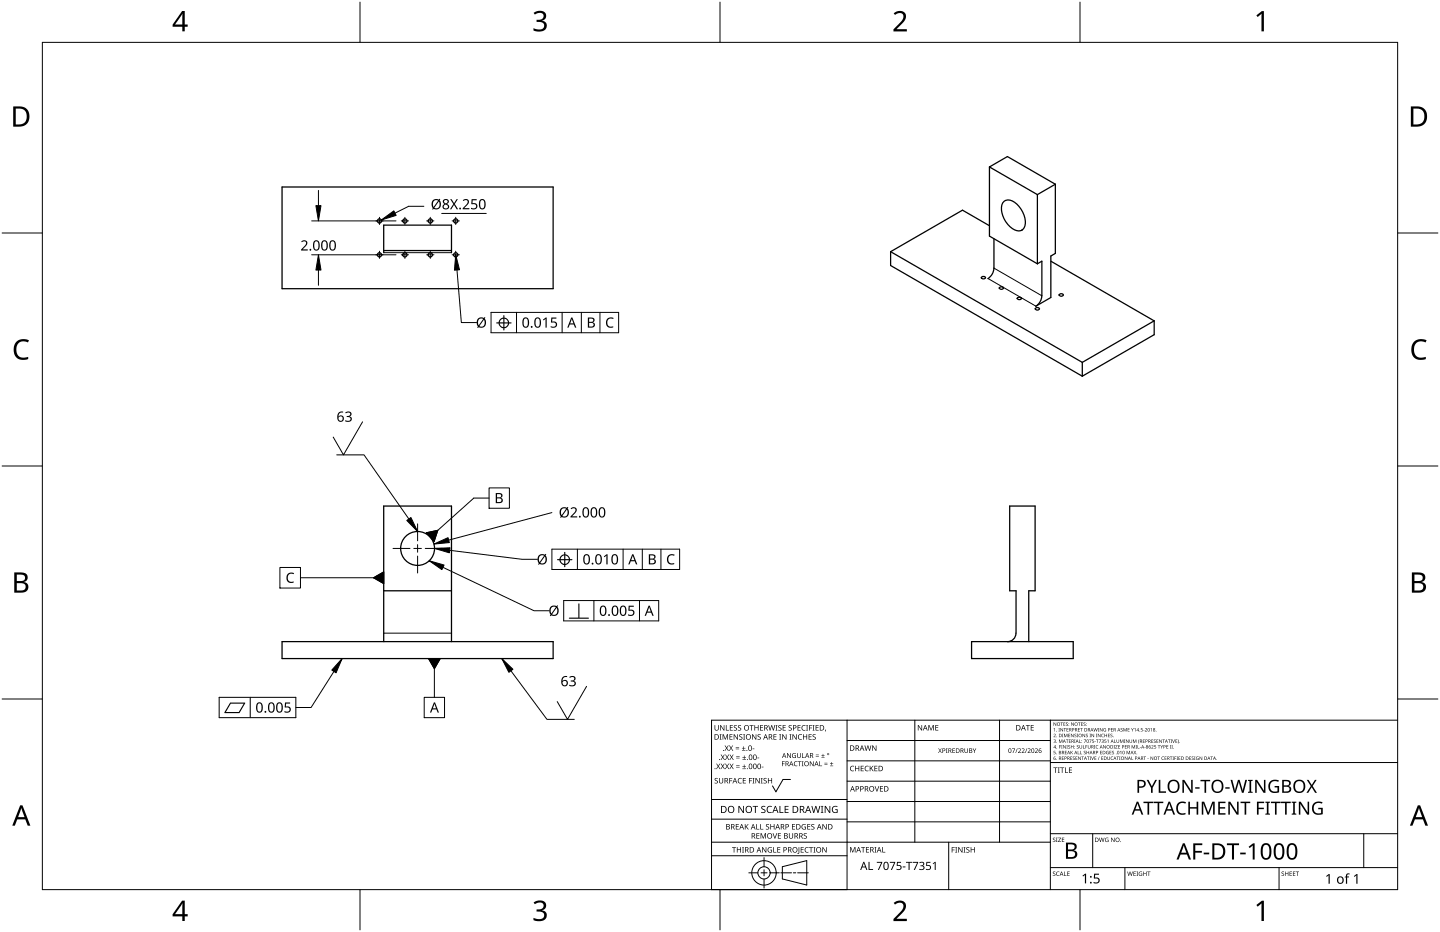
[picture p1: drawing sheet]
<svg xmlns="http://www.w3.org/2000/svg" width="432mm" height="279mm" viewBox="0 0 432 279" stroke-linecap="round" stroke-linejoin="round" font-family="sans-serif">
<g fill="none" stroke="#000" stroke-width=".38">
<path d="M84.6 56.1h81.3v30.4h-81.3zM296.7 50v20.8l14.4 8.3M296.7 50l5.4-3.1 14.4 8.3M296.7 50l14.4 8.3M311.1 58.3v20.8M316.5 55.2v20.8l-1.4 .7v12.5l-4.5 2.6M316.5 55.2l-5.4 3.1M115.1 75.7v-8.2h20.3v8.2M115.1 75.1h20.3M267.1 75.5l57.4 33.1M267.1 75.5v4.1l57.4 33.2M296.7 67.7l-8.1-4.7-21.5 12.5"/>
<path d="M298 71.6v8.8a3.9 3.9 0 0 1-1.8 3.1M300.9 60.6a2.61 2.61 0 0 1 3.7 .3 7.3 7.3 0 0 1 2.6 7.2 2.11 2.11 0 0 1-3.3 .6 7.2 7.2 0 0 1-3.4-7.6zM311.1 79.1l1.3-.8v10.4a3.9 3.9 0 0 1-1.8 3.1M315.1 78.3l31 17.9M294.4 83.1l.2-.2a.67 .67 0 0 1 .9 .4l-.6 .3-.5-.2zM299.7 86.2l.9-.2 .3 .4-.6 .3-.6-.2zM305.1 89.3l.9-.2 .3 .4-.7 .3-.5-.2zM310.5 92.4l.6-.2 .5 .2a.55 .55 0 0 1-.5 .6 .55 .55 0 0 1-.6-.6zM317.7 88.2l.2-.1a.66 .66 0 0 1 1 .3l-.7 .4-.5-.2zM346.1 96.2l-21.6 12.4M346.1 96.2v4.1l-21.6 12.5M324.5 108.6v4.2"/>
<path d="M115.1 177.1h20.3M84.6 192.3h81.3v5.1h-81.3zM115.1 192.3v-40.6h20.3v40.6M291.3 192.3h30.5v5.1h-30.5zM308.5 192.3v-15.2h1.9v-25.4h-7.6v25.4h1.9l-.1 12.7a2.5 2.5 0 0 1-2.5 2.6"/>
<circle cx="113.8" cy="66.2" r=".64"/>
<circle cx="113.8" cy="76.4" r=".64"/>
<circle cx="121.4" cy="66.2" r=".64"/>
<circle cx="121.4" cy="76.4" r=".64"/>
<circle cx="129" cy="76.4" r=".64"/>
<circle cx="129" cy="66.2" r=".64"/>
<circle cx="136.7" cy="76.4" r=".64"/>
<circle cx="136.7" cy="66.2" r=".64"/>
<circle cx="125.2" cy="164.4" r="5.1"/>
</g>
<path d="M115.1 75.7h20.3M296.3 83.5l14.3 8.3M298 80.4l14.4 8.3M115.1 189.8h20.3" fill="none" stroke="#000" stroke-width=".3"/>
<path d="M12.7 12.7h406.4v254h-406.4z" fill="none" stroke="#000" stroke-width=".3"/>
<path d="M107.9 .6v12.1M215.9 .6v12.1M323.8 .6v12.1M.6 69.9h12.1M419.1 69.9h12.1M.6 139.7h12.1M419.1 139.7h12.1M.6 209.6h12.1M419.1 209.6h12.1M107.9 266.7v12.1M215.9 266.7v12.1M323.8 266.7v12.1" fill="none" stroke="#000" stroke-width=".3"/>
<g fill="#000">
<path d="M160 3.9a2.36 2.36 0 0 1 3.7 .5 1.49 1.49 0 0 1-1.2 1.8 1.62 1.62 0 0 1 1.5 1.8 1.62 1.62 0 0 1-1.8 1.4l-2.2-.3v-.7a2.16 2.16 0 0 0 3.2-.5 1.23 1.23 0 0 0-1.7-1.3h-.6v-.7a1.55 1.55 0 0 0 2.1-1.1 1.51 1.51 0 0 0-2.6-.4zM268 4a2.07 2.07 0 0 1 2.1-.8 2.07 2.07 0 0 1 1.6 1.7 4 4 0 0 1-1.6 2.6l-1.2 1.2h3v.7h-4v-.6l1.6-1.6a2.6 2.6 0 0 0 1.2-2.9 1.64 1.64 0 0 0-2.3 .2zM376.7 4.6l1.7-1.3h.6v6.1h-.7v-5.3l-1.2 1zM4.9 102.5a3.4 3.4 0 0 1 3.8-.5l-.3 .7a2.3 2.3 0 0 0-2.7 .1 2.3 2.3 0 0 0-.8 2.5 2.15 2.15 0 0 0 3.2 1.8l.4-.1v.7a3 3 0 0 1-3.5-.4 3 3 0 0 1-.8-3.4zM424 102.5a3.4 3.4 0 0 1 3.8-.5l-.3 .7-1.6-.4a2.55 2.55 0 0 0-1.9 2.4 2.55 2.55 0 0 0 1.6 2.5l2-.2v.7a3 3 0 0 1-3.5-.4 3 3 0 0 1-.8-3.4zM160 270.6a2.36 2.36 0 0 1 3.7 .5 1.49 1.49 0 0 1-1.2 1.8 1.62 1.62 0 0 1 1.5 1.8 1.62 1.62 0 0 1-1.8 1.4l-2.2-.3v-.7a2.16 2.16 0 0 0 3.2-.5 1.23 1.23 0 0 0-1.7-1.3h-.6v-.7a1.55 1.55 0 0 0 2.1-1.1 1.51 1.51 0 0 0-2.6-.4zM268 270.7a2.07 2.07 0 0 1 2.1-.8 2.07 2.07 0 0 1 1.6 1.7 4 4 0 0 1-1.6 2.6l-1.2 1.2h3v.7h-4v-.6l1.6-1.6a2.6 2.6 0 0 0 1.2-2.9 1.64 1.64 0 0 0-2.3 .2zM376.7 271.3l1.7-1.3h.6v6.1h-.7v-5.3l-1.2 1z"/>
<path d="M54.6 3.3h.8v4.1h.9v.6h-.9v1.4h-.7v-1.4h-2.9v-.6zM54.7 4.1l-2.2 3.3h2.2z"/>
<path d="M4 31.9h1.8a3 3 0 0 1 3 3.1 3 3 0 0 1-3.1 3h-1.7zM4.7 32.6v4.7h.9a2.43 2.43 0 0 0 2.4-1.9 2.43 2.43 0 0 0-1.5-2.8z"/>
<path d="M423.1 31.9h1.8a3 3 0 0 1 3 3.1 3 3 0 0 1-3.1 3h-1.7zM423.8 32.6v4.7h.9a2.43 2.43 0 0 0 2.4-1.9 2.43 2.43 0 0 0-1.5-2.8z"/>
<path d="M4.3 171.6h1.7a1.71 1.71 0 0 1 2.3 1.8 1.39 1.39 0 0 1-1.1 1.1 1.64 1.64 0 0 1 1.3 2 1.64 1.64 0 0 1-2.1 1.2h-2.1zM5 174.8v2.2h1.3a1.15 1.15 0 0 0 1.4-1.1 1.15 1.15 0 0 0-1.5-1.1zM5 172.3v1.9h1.2a1.04 1.04 0 0 0 1.3-1.1 1.04 1.04 0 0 0-1.5-.8z"/>
<path d="M423.4 171.6h1.7a1.71 1.71 0 0 1 2.3 1.8 1.39 1.39 0 0 1-1.1 1.1 1.64 1.64 0 0 1 1.3 2 1.64 1.64 0 0 1-2.1 1.2h-2.1zM424.1 174.8v2.2h1.3a1.15 1.15 0 0 0 1.4-1.1 1.15 1.15 0 0 0-1.5-1.1zM424.1 172.3v1.9h1.2a1.04 1.04 0 0 0 1.3-1.1 1.04 1.04 0 0 0-1.5-.8z"/>
<path d="M6 241.4h.7l2.4 6.1h-.8l-.7-1.9h-2.4l-.7 1.9h-.8zM6.4 242.2l-1 2.8h2z"/>
<path d="M425.1 241.4h.7l2.4 6.1h-.8l-.7-1.9h-2.4l-.7 1.9h-.8zM425.5 242.2l-1 2.8h2z"/>
<path d="M54.6 270h.8v4.1h.9v.6h-.9v1.4h-.7v-1.4h-2.9v-.6zM54.7 270.8l-2.2 3.3h2.2z"/>
</g>
<g fill="none" stroke="#000" stroke-width=".3">
<path d="M254 215.9v50.8h-40.6v-50.8h205.7M274.3 215.9v36.6M299.7 215.9v36.6M315 215.9v50.8M213.4 239.7h40.6M237 233.7h-2.2l-2.1 3.7-1.1-1.8M254 222h61M254 228.1h61M254 234.2h61M315 228.6h104.1M213.4 256.5h40.6M213.4 252.5h101.6"/>
<path d="M213.4 245.6h40.6M229.1 257.1v2.7M234.6 259.8l7.3-1.8v7.3l-7.3-1.8zM254 240.3h61M254 246.4h61M284.5 252.5v14.2M315 249.9h104.1M327.7 249.9v10.2M408.9 249.9v10.2M224.5 261.7h2.8M228.2 261.7h1.8M229.1 260.7v1.9"/>
<path d="M229.1 263.5v2.7M230.9 261.7h2.8M234.1 261.7h3.2M237.9 261.7h.7M239.2 261.7h3.2M315 260.1h104.1M337.3 260.1v6.6M383.5 260.1v6.6"/>
<circle cx="229.1" cy="261.7" r="3.7"/>
<circle cx="229.1" cy="261.7" r="1.83"/>
</g>
<g fill="#000">
<path d="M214.3 217.4h.2v1a.42 .42 0 0 0 .4 .5 .42 .42 0 0 0 .4-.5v-1h.2v1a.62 .62 0 0 1-.6 .6 .62 .62 0 0 1-.6-.6zM215.9 217.4h.3l.8 1.3v-1.3h.2v1.6h-.2l-.9-1.3v1.3h-.2zM217.7 217.4h.2v1.4h.7v.2h-.9zM218.9 217.4h.9v.2h-.7v.5h.6v.1h-.6v.6h.7v.2h-.9zM220.1 217.5l.6-.1 .3 .1-.1 .1a.38 .38 0 0 0-.5-.1 .38 .38 0 0 0-.1 .5 .38 .38 0 0 0 .4 .2 .51 .51 0 0 1 .1 .8 .51 .51 0 0 1-.8-.2h.1a.41 .41 0 0 0 .6 .1 .41 .41 0 0 0 .1-.6 .41 .41 0 0 0-.5-.1zM221.4 217.5l.5-.1 .3 .1v.1a.38 .38 0 0 0-.5-.1 .38 .38 0 0 0-.2 .5 .38 .38 0 0 0 .5 .2 .51 .51 0 0 1 .1 .8 .51 .51 0 0 1-.8-.2h.1a.41 .41 0 0 0 .5 .1 .41 .41 0 0 0 .1-.6 .41 .41 0 0 0-.5-.1zM224.8 217.4h1.2v.2h-.5v1.4h-.2v-1.4h-.5zM226.2 217.4h.2v.7h.9v-.7h.2v1.6h-.2v-.7h-.9v.7h-.2zM227.9 217.4h.9v.2h-.7v.5h.7v.1h-.7v.6h.7v.2h-.9zM230.4 217.4h.2l.3 1.4 .4-1.4h.2l.4 1.4 .3-1.4h.2l-.4 1.6h-.2l-.4-1.4-.4 1.4h-.2zM232.6 217.4h.5l-.2 .2v1.2l.2 .2h-.5l.1-.2v-1.2zM233.4 217.5l.6-.1 .3 .1v.1a.38 .38 0 0 0-.5-.1 .38 .38 0 0 0-.2 .5 .38 .38 0 0 0 .5 .2 .51 .51 0 0 1 .1 .8 .51 .51 0 0 1-.9-.2h.2a.41 .41 0 0 0 .5 .1 .41 .41 0 0 0 .1-.6 .41 .41 0 0 0-.5-.1z"/>
<path d="M234.7 217.4h.9v.2h-.7v.5h.7v.1h-.7v.6h.7v.2h-.9zM236.5 217.5l.6-.1 .3 .1v.1a.38 .38 0 0 0-.5-.1 .38 .38 0 0 0-.2 .5 .38 .38 0 0 0 .5 .2 .51 .51 0 0 1 .1 .8 .51 .51 0 0 1-.9-.2h.2a.41 .41 0 0 0 .5 .1 .41 .41 0 0 0 .1-.6 .41 .41 0 0 0-.5-.1zM239.2 217.4h.9v.2h-.7v.5h.6v.1h-.6v.6h.7v.2h-.9zM240.5 217.6l.6-.2 .5 .1-.1 .1a.65 .65 0 0 0-1 .6 .65 .65 0 0 0 1 .6 .77 .77 0 0 1-1.1-.1 .77 .77 0 0 1 .1-1.1zM241.7 217.4h.6l-.2 .2v1.2l.2 .2h-.6l.2-.2v-1.2zM242.6 217.4h.9v.2h-.7v.5h.7v.2h-.7v.7h-.2zM243.7 217.4h.6l-.2 .2v1.2l.2 .2h-.6l.2-.2v-1.2zM244.6 217.4h.9v.2h-.7v.5h.6v.1h-.6v.6h.7v.2h-.9zM247.5 218.7l.2 .1-.3 .5zM275.2 217.4h.3l.8 1.3v-1.3h.2v1.6h-.2l-.9-1.4v1.4h-.2zM278.4 217.4h.3l.5 1.3 .5-1.3h.3v1.6h-.2v-1.4l-.7 1.4-.5-1.4v1.4h-.2zM280.5 217.4h.9v.1h-.7v.6h.6v.1h-.6v.6h.7v.2h-.9z"/>
<path d="M307.6 217.4h1.2v.1h-.5v1.5h-.2v-1.5h-.5zM309.1 217.4h.9v.1h-.7v.6h.6v.1h-.6v.6h.7v.2h-.9zM315.9 218.5l.4-.2v1l-.1-.9zM315.9 216.6l.7 .8 .1-.8v1l-.7-.9-.1 .9zM317.4 218.3h.4v1h-.4zM318 216.6h.7l-.3 .1v.9l-.1-.9zM318 218.3l.7 .8 .1-.8v1l-.7-.9-.1 .9zM318.9 218.3h.8l-.3 .1v.9l-.2-.9zM318.9 216.6h.6l-.5 .1v.3h.4l-.4 .1v.4l.5 .1h-.6zM319.7 216.7l.5-.1-.4 .2 .5 .5-.3 .3-.4-.2a.24 .24 0 0 0 .4 .2 .24 .24 0 0 0 0-.4l-.3-.2zM319.8 218.3h.6l-.4 .1v.3h.4l-.4 .1v.4l.4 .1h-.6zM321.2 216.6l.7 .8 .1-.8v1l-.7-.9-.1 .9z"/>
<path d="M323.3 216.6h.7l-.3 .1v.9l-.1-.9zM323.2 218.3h.6l-.4 .1v.3h.4l-.4 .1v.4l.4 .1h-.6zM323.9 218.3h.8l-.4 .1 .1 .9-.2-.9zM324.2 216.6h.5l-.4 .1v.3h.4l-.4 .1v.4l.4 .1h-.5zM325 216.7l.5-.1-.5 .2 .5 .5-.2 .3-.4-.2a.24 .24 0 0 0 .4 .2 .24 .24 0 0 0 0-.4l-.4-.2zM327.9 218.3l.3 .8 .3-.8 .3 .8 .4-.8-.3 1-.4-.9-.3 .9zM329.2 218.3h.4v1h-.4zM329.8 218.3l.7 .8 .1-.8v1l-.7-.9-.1 .9zM331 218.4l.7-.1-.6 .1-.1 .4 .3 .4h.2v-.3l-.2-.1h.4v.5l-.7-.1zM333.1 218.3h.6l-.4 .1v.3h.4l-.4 .1v.4l.4 .1h-.6zM336.1 218.4l.5-.1-.4 .1 .1 .3a.33 .33 0 0 1 .3 .5 .33 .33 0 0 1-.6-.1 .24 .24 0 0 0 .4 .2 .24 .24 0 0 0 0-.4l-.3-.2zM336.9 218.3h.2l.3 .8 .3-.8h.2v1l-.1-.9-.5 .9-.3-.9-.1 .9z"/>
<path d="M338.1 218.3h.6l-.4 .1v.3h.4l-.4 .1v.4l.4 .1h-.6zM339.2 218.3l.4 .5 .4-.5-.4 1zM340.1 218.5l.4-.2v1l-.1-.9zM342.1 218.3h.5l-.4 .1v.3a.34 .34 0 0 1 .5 .1 .34 .34 0 0 1-.2 .5 .34 .34 0 0 1-.4-.2 .29 .29 0 0 0 .4 .1 .29 .29 0 0 0 0-.4 .29 .29 0 0 0-.4 0zM342.8 218.9l.4 .1zM343.3 218.4a.36 .36 0 0 1 .6 0 .36 .36 0 0 1-.2 .6l-.2 .2 .5 .1h-.7l.3-.4a.25 .25 0 0 0 .2-.4 .25 .25 0 0 0-.4 0zM345 218.5l.4-.2v1l-.2-.9zM214.4 233.4l.5-.2 .3 .1v.2a.38 .38 0 0 0-.5-.2 .38 .38 0 0 0-.2 .5 .38 .38 0 0 0 .5 .2l.3 .3-.2 .5-.6 .1-.2-.1 .1-.2a.41 .41 0 0 0 .5 .1 .41 .41 0 0 0 .1-.5 .41 .41 0 0 0-.5-.2zM214.8 228.9h.2l.4 .7 .4-.7h.2l-.5 .8 .5 .9h-.2l-.4-.7-.5 .7h-.2l.6-.9zM215.8 220.1h.6l-.2 .2v1.3l.2 .1h-.6l.2-.1v-1.3zM215.6 233.2h.2v1.1a.42 .42 0 0 0 .4 .4 .42 .42 0 0 0 .4-.4v-1.1h.2v1.1a.62 .62 0 0 1-.6 .6 .62 .62 0 0 1-.6-.6zM216.1 228.9h.2l.4 .7 .4-.7h.2l-.5 .8 .6 .9h-.3l-.4-.7-.4 .7h-.3l.6-.9z"/>
<path d="M216.1 226.2h.2l.4 .6 .4-.6h.2l-.5 .8 .6 .8h-.3l-.4-.7-.4 .7h-.2l.5-.8zM216.7 220.1h.3l.5 1.3 .5-1.3h.3v1.6h-.2v-1.4l-.7 1.4-.5-1.4v1.4h-.2zM217.3 223.5h.2l.4 .6 .4-.6h.2l-.5 .8 .5 .8h-.2l-.4-.7-.4 .7h-.3l.6-.8zM217.4 228.9h.2l.4 .7 .4-.7h.2l-.5 .8 .6 .9h-.2l-.5-.7-.4 .7h-.2l.5-.9zM217.4 226.2h.3l.3 .6 .4-.6h.3l-.5 .8 .5 .8h-.2l-.5-.7-.4 .7h-.2l.5-.8zM218.7 233.2h.9v.2h-.7v.6h.6v.2h-.6v.7h-.2zM218.7 220.1h1v.2h-.7v.5h.6v.2h-.6v.6h.7v.1h-1zM218.6 223.5h.2l.4 .6 .4-.6h.2l-.5 .8 .6 .8h-.3l-.4-.7-.4 .7h-.2l.5-.8zM218.7 228.9h.3l.4 .7 .4-.7h.2l-.5 .8 .5 .9h-.2l-.4-.7-.5 .7h-.2l.5-.9zM218.8 226.2h.2l.4 .6 .4-.6h.2l-.5 .8 .5 .8h-.2l-.4-.7-.5 .7h-.2l.6-.8zM220.6 224.5h1v.1h-1zM220.6 224h1v.2h-1z"/>
<path d="M220.7 229.9h1.1v.2h-1.1zM220.7 229.5h1.1v.1h-1.1zM220.8 227.2h1v.1h-1zM220.8 226.7h1v.2h-1zM220 220.1h.2l.9 1.4v-1.4h.2v1.6h-.2l-.9-1.3v1.3h-.2zM221.4 233.4l.6-.2 .5 .1-.1 .2a.66 .66 0 0 0-1 .6 .66 .66 0 0 0 1 .5 .77 .77 0 0 1-1.1-.1 .77 .77 0 0 1 .1-1.1zM222.5 224.9h1v.2h-1zM222.6 230.4h1.1v.2h-1.1zM222.6 227.7h1.1v.1h-1.1zM221.7 220.3l.6-.2 .3 .1-.1 .2a.38 .38 0 0 0-.5-.2 .38 .38 0 0 0-.1 .5 .38 .38 0 0 0 .5 .2l.2 .3-.1 .4-.7 .1h-.2l.1-.2a.41 .41 0 0 0 .6 .1 .41 .41 0 0 0 .1-.5 .41 .41 0 0 0-.5-.2zM222.9 223.7h.2v.5h.4v.2h-.4v.4h-.2v-.4h-.4v-.2h.4zM223.1 229.2h.1v.5h.5v.1h-.5v.5h-.1v-.5h-.5v-.1h.5z"/>
<path d="M223.1 226.5h.1v.4h.5v.2h-.5v.5h-.1v-.5h-.5v-.2h.5zM222.8 220.1h.6l-.2 .2v1.3l.2 .1h-.6l.2-.1v-1.3zM222.7 233.2h.9v.2h-.7v.5h.7v.2h-.7v.6h.7v.2h-.9zM224.6 233.2h.9v.2h-.7v.6h.7v.2h-.7v.7h-.2zM225.7 224.4h.5v.2h-.5zM225.6 233.2h.6l-.2 .2v1.3l.2 .2h-.6l.2-.2v-1.3zM225.5 220.1h.3l.8 1.4v-1.4h.2v1.6h-.2l-.9-1.3v1.3h-.2zM227.1 227.1h.6v.2h-.6zM226.5 233.2h.3l.8 1.4v-1.4h.2v1.7h-.2l-.9-1.4v1.4h-.2zM227.2 220.3l.6-.2 .3 .1v.2a.38 .38 0 0 0-.5-.2 .38 .38 0 0 0-.2 .5 .38 .38 0 0 0 .5 .2l.2 .3-.1 .4-.7 .1h-.2l.1-.2a.41 .41 0 0 0 .6 .1 .41 .41 0 0 0 .1-.5 .41 .41 0 0 0-.5-.2zM228.4 229.9h.5v.1h-.5zM228.1 233.2h.6l-.2 .2v1.3l.2 .2h-.6l.2-.2v-1.3z"/>
<path d="M229 233.4l.6-.2 .3 .1-.1 .2a.38 .38 0 0 0-.5-.2 .38 .38 0 0 0-.1 .5 .38 .38 0 0 0 .5 .2l.2 .3-.1 .5-.7 .1-.2-.1 .1-.2a.41 .41 0 0 0 .6 .1 .41 .41 0 0 0 .1-.5 .41 .41 0 0 0-.5-.2zM230.3 233.2h.2v.7h.8v-.7h.2v1.7h-.2v-.8h-.8v.8h-.2zM231.9 220.1h.9v.2h-.7v.5h.7v.2h-.7v.6h.7v.1h-.9zM233.7 220.1h.5l-.2 .2v1.3l.2 .1h-.5l.1-.1v-1.3zM234.5 228.2h.8v.2h-.6v.5h.6v.2h-.6v.6h-.2zM234.6 220.1h.2l.9 1.4-.1-1.4h.2v1.6h-.2l-.9-1.3v1.3h-.1zM236 225.8h.2l.8 1.2v-1.2h.2v1.4h-.3l-.7-1.2v1.2h-.2zM236.7 220.1h.6l-.2 .2v1.3l.2 .1h-.6l.2-.1v-1.3zM237.7 226l.5-.2h.5l-.2 .2a.6 .6 0 0 0-.8 .5 .6 .6 0 0 0 .8 .6v-.5l-.3-.1h.5v.7a.8 .8 0 0 1-1.1-.2 .8 .8 0 0 1 .1-1zM238.2 228.4l1-.1-.4 .1a.59 .59 0 0 0-.5 .7 .59 .59 0 0 0 .8 .4 .69 .69 0 0 1-1-.1 .69 .69 0 0 1 .1-1zM237.6 220.1h.3l.8 1.4v-1.4h.2v1.6h-.2l-.9-1.3v1.3h-.2zM239.2 228.2h1.1v.2h-.4v1.3h-.2v-1.3h-.5z"/>
<path d="M239.5 220.3l.4-.2 .6 .1-.1 .2-.4-.1a.66 .66 0 0 0-.5 .8 .66 .66 0 0 0 .9 .4 .77 .77 0 0 1-1.1-.1 .77 .77 0 0 1 .2-1.1zM239 225.8h.2v.9a.38 .38 0 0 0 .4 .4 .38 .38 0 0 0 .4-.4v-.9h.1v.9a.56 .56 0 0 1-.5 .5 .56 .56 0 0 1-.6-.5zM240.5 225.8h.2v1.3h.6v.1h-.8zM240.4 228.2h.6l-.2 .2v1.1l.2 .2h-.6l.2-.2v-1.1zM240.8 220.1h.2v.7h.8v-.7h.2v1.6h-.2v-.7h-.8v.7h-.2zM242.5 220.1h.9v.2h-.7v.5h.6v.2h-.6v.6h.7v.1h-.9zM242.8 228.2h.3l.7 1.2v-1.2h.2v1.5h-.2l-.8-1.2v1.2h-.2zM244.6 226.6l1 .2zM244.6 226.2l1 .2zM243.7 220.3l.6-.2 .3 .1-.1 .2a.38 .38 0 0 0-.5-.2 .38 .38 0 0 0-.1 .5 .38 .38 0 0 0 .5 .2 .53 .53 0 0 1 .1 .8 .53 .53 0 0 1-.8 0v-.2a.41 .41 0 0 0 .6 .1 .41 .41 0 0 0 .1-.5 .41 .41 0 0 0-.5-.2zM245.7 228.2h.2v1.3h.6v.2h-.8zM246.3 227.1l1 .1z"/>
<path d="M246.7 226l.2 .4h.4l-.4 .2v.4l-.2-.4h-.4l.4-.2zM247.2 229.1l.9 .1zM247.2 228.7l.9 .1zM248.9 229.5l1 .2zM249.3 228.5l.1 .4h.5l-.5 .1v.5l-.1-.5h-.4l.4-.1zM255.1 229.8l.6-.2 .4 .1-.1 .1a.66 .66 0 0 0-.9 .6 .66 .66 0 0 0 1 .6 .77 .77 0 0 1-1.1-.1 .77 .77 0 0 1 .1-1.1zM256.4 229.6h.2v.7h.9v-.7h.2v1.6h-.2v-.8h-.9v.8h-.2zM258.1 229.6h.9v.2h-.7v.5h.7v.1h-.7v.6h.7v.2h-.9zM259.5 229.8l.6-.2 .4 .1-.1 .1a.66 .66 0 0 0-.9 .6 .66 .66 0 0 0 .9 .6 .77 .77 0 0 1-1.1-.1 .77 .77 0 0 1 .2-1.1zM259.2 223.5h.2l.4 1.3 .3-1.3h.3l.3 1.3 .4-1.3h.2l-.5 1.6h-.2l-.4-1.4-.3 1.4h-.2zM260.8 229.6h.2v.8l.7-.8h.3l-.7 .7 .7 .9h-.3l-.5-.8-.2 .8h-.2zM262.3 235.7h.2l.5 1.4 .4-1.4h.2l-.5 1.6h-.2z"/>
<path d="M261.5 223.5h.3l.8 1.3v-1.3h.2v1.6h-.2l-.9-1.4v1.4h-.2zM262.2 229.6h.9v.2h-.7v.5h.7v.1h-.7v.6h.7v.2h-.9zM263.9 235.7h.9v.2h-.7v.5h.6v.1h-.6v.6h.7v.2h-.9zM281.3 224.4l.6 .5 .5-.5-.4 .6 .4 .7-.5-.6-.6 .6 .5-.7zM283.6 224.4h.5l-.1 .1 .1 1.2h-.5l.2-.1zM285.6 224.4h.7l-.5 .1v.4h.5l-.5 .2v.5l.5 .1h-.7zM289.2 224.4h.2v.8a.35 .35 0 0 0 .3 .4 .35 .35 0 0 0 .4-.4v-.8h.2v.8a.52 .52 0 0 1-.6 .5 .52 .52 0 0 1-.5-.5zM291.7 224.4l.5 .6 .5-.6-.4 .8v.5h-.2v-.5zM303.5 224.4h.9l-.6 1.3h-.2l.6-1.2zM305 224.4h.1l-.6 1.3zM305.3 224.5a.49 .49 0 0 1 .8 .1 .49 .49 0 0 1-.3 .7l-.3 .3 .7 .1h-.9l.3-.5a.37 .37 0 0 0 .4-.5 .37 .37 0 0 0-.6-.1zM306.4 224.5a.49 .49 0 0 1 .8 .1 .49 .49 0 0 1-.4 .7l-.2 .3 .6 .1h-.9l.4-.5a.37 .37 0 0 0 .4-.5 .37 .37 0 0 0-.6-.1z"/>
<path d="M307.9 224.4h.1l-.6 1.3zM308.2 224.5a.49 .49 0 0 1 .8 .1 .49 .49 0 0 1-.4 .7l-.2 .3 .6 .1h-.9l.4-.5a.37 .37 0 0 0 .4-.5 .37 .37 0 0 0-.6-.1zM310.3 224.5a.49 .49 0 0 1 .8 .1 .49 .49 0 0 1-.3 .7l-.3 .3 .7 .1h-.9l.4-.5a.37 .37 0 0 0 .4-.5 .37 .37 0 0 0-.7-.1zM316 225.1h.5l-.4 .1v.3a.34 .34 0 0 1 .4 .1 .34 .34 0 0 1-.1 .5 .34 .34 0 0 1-.5-.1 .29 .29 0 0 0 .4 0 .29 .29 0 0 0 .1-.4 .29 .29 0 0 0-.5 0zM315.9 221.8a.32 .32 0 0 1 .5-.2 .32 .32 0 0 1-.1 .6 .33 .33 0 0 1 .2 .5 .33 .33 0 0 1-.6-.2 .26 .26 0 0 0 .4 .2 .26 .26 0 0 0-.1-.5l-.1-.1 .3-.3zM315.9 230.1h1.2v.1h-.5v1.5h-.2v-1.5h-.5zM315.9 220.1a.36 .36 0 0 1 .6 0 .36 .36 0 0 1-.2 .6l-.2 .2 .5 .1h-.7l.3-.4a.25 .25 0 0 0 .2-.4 .25 .25 0 0 0-.4 0zM317.6 223.4h.5l-.4 .1v.4h.4l-.4 .1v.4zM317.2 230.1h.6l-.2 .1v1.3l.2 .2h-.6l.2-.2v-1.3zM317.5 221.7h.2l.3 .8 .4-.8h.2v1l-.2-.9-.4 .9-.3-.9-.2 .9zM318.2 223.4h.4v1h-.4zM317.9 230.1h1.2v.1h-.5v1.5h-.2v-1.5h-.5z"/>
<path d="M318.5 220h.4v1h-.4zM318.4 226.8h.6l-.5 .1v.3h.5l-.5 .1v.4l.5 .1h-.6zM319.4 230.1h.2v1.4h.7v.2h-.9zM319.1 220h.1l.4 .8 .3-.8h.2v1l-.1-.9-.5 .9-.3-.9-.1 .9zM318.8 223.4l.7 .8 .1-.8v1l-.7-.8-.1 .8zM319.3 225.1h.6l-.4 .1v.3h.4l-.4 .1v.4l.4 .1h-.6zM319.6 221.7h.8l-.3 .1v.9l-.2-.9zM319.8 223.4h.4v1h-.4zM320.3 220h.6l-.4 .1v.3h.4l-.4 .1v.4l.4 .1h-.6zM320.4 223.5l.5-.1-.5 .2 .4 .3a.32 .32 0 0 1 0 .5 .32 .32 0 0 1-.5-.2 .24 .24 0 0 0 .4 .2 .24 .24 0 0 0 0-.4l-.4-.2zM320.5 221.7h.6l-.4 .1v.3h.4l-.4 .1v.4l.4 .1h-.6zM320.5 230.1h.9v.1h-.7v.6h.7v.1h-.7v.6h.7v.2h-.9z"/>
<path d="M320.9 226.8h.6l-.4 .1v.3h.4l-.4 .1v.4l.4 .1h-.6zM321 225.1l.1 .5 .6-.5-.4 .4 .5 .6-.5-.5-.3 .5zM321.1 223.4l.2 .4h.5l.1-.4v1l-.1-.5h-.5l-.2 .5zM321.1 220l.7 .8 .1-.8v1l-.7-.8-.1 .8zM321.7 226.9l.6-.1-.5 .2 .5 .5-.3 .3-.3-.1a.24 .24 0 0 0 .3 .1 .24 .24 0 0 0 .1-.4l-.4-.2zM322.1 221.7h.4v1h-.4zM322.2 220.1l.6-.1-.5 .1 .2 .3a.33 .33 0 0 1 .2 .5 .33 .33 0 0 1-.6-.1 .24 .24 0 0 0 .4 .2 .24 .24 0 0 0 0-.4l-.3-.2zM322.5 226.8h.6l-.5 .1v.3h.4l-.4 .1v.4l.5 .1h-.6zM323.2 225.1l.1 .9 .4 .1h-.5zM322.9 220h.4v1h-.4zM322.9 223.5l.6-.1-.5 .2 .3 .3a.32 .32 0 0 1 .1 .5 .32 .32 0 0 1-.5-.2 .24 .24 0 0 0 .3 .2 .24 .24 0 0 0 .1-.4l-.4-.2zM323.6 221.7l.1 .9 .5 .1h-.6z"/>
<path d="M323.9 225.1l.1 .9 .5 .1h-.6zM323.3 226.8l.7 .8 .1-.8v1l-.7-.8-.1 .8zM323.7 223.4l.1 .6a.26 .26 0 0 0 .3 .3 .26 .26 0 0 0 .3-.3l.1-.6v.6a.39 .39 0 0 1-.4 .4 .39 .39 0 0 1-.4-.4zM324.3 226.8h.7l-.3 .1v.9l-.1-.9zM324.7 223.4l.2 .9 .4 .1h-.6zM325 221.7h.7l-.4 1 .2-.9zM324.6 220l.7 .8 .1-.8v1l-.7-.8-.1 .8zM325 225.2l.6-.1-.5 .2 .5 .5-.3 .3-.3-.1a.24 .24 0 0 0 .3 .1 .24 .24 0 0 0 .1-.4l-.4-.2zM325.5 223.4h.6l-.5 .1v.4h.4l-.4 .1v.4zM325.6 220.1l.6-.1-.5 .2 .3 .3a.3 .3 0 0 1 .2 .4 .3 .3 0 0 1-.4 .1l-.2-.2a.24 .24 0 0 0 .4 .2 .24 .24 0 0 0 0-.4l-.4-.2zM325.9 226.8h.8l-.3 .1v.9l-.1-.9zM325.8 225.1l.1 .4h.5l.2-.4v1l-.2-.5h-.5l-.1 .5z"/>
<path d="M326.6 221.7h.7l-.4 1 .3-.9zM326.2 223.4l.1 .6a.26 .26 0 0 0 .3 .3 .26 .26 0 0 0 .3-.3l.1-.6v.6a.39 .39 0 0 1-.4 .4 .39 .39 0 0 1-.4-.4zM326.7 220h.4v1h-.4zM326.8 226.8h.3v1h-.3zM327.2 226.8l.4 .9 .5-.9-.4 1zM327.5 221.7h.5l-.4 .1v.3a.34 .34 0 0 1 .5 .1 .34 .34 0 0 1-.2 .5 .34 .34 0 0 1-.4-.2 .29 .29 0 0 0 .4 .1 .29 .29 0 0 0 0-.4 .29 .29 0 0 0-.4 0zM327.3 220l.7 .8 .1-.8v1l-.7-.8-.1 .8zM328.2 222.3l.4 .1zM328.1 223.4h.3v1h-.3zM328.2 226.8h.6l-.5 .1v.3h.4l-.4 .1v.4l.5 .1h-.6zM328.6 220h.4v1h-.4zM328.7 223.5l.6-.1-.2 .1a.41 .41 0 0 0-.4 .5 .41 .41 0 0 0 .6 .3h-.6z"/>
<path d="M328.7 221.7h.7l-.3 .1v.9l-.1-.9zM329.5 221.7h.7l-.4 1 .2-.9zM329.6 226.8l-.4 1zM329.2 220l.7 .8 .1-.8v1l-.7-.8-.1 .8zM329.9 225.1h.5l-.4 .1v.3h.4l-.4 .1v.4l.4 .1h-.5zM330.4 220.1l.6-.1-.3 .1a.41 .41 0 0 0-.3 .5 .41 .41 0 0 0 .6 .3h-.6zM330.2 226.8h.6l-.4 .1v.3h.4l-.4 .1v.4l.4 .1h-.6zM330.3 221.8a.32 .32 0 0 1 .5-.2 .32 .32 0 0 1-.1 .6 .33 .33 0 0 1 .1 .5 .33 .33 0 0 1-.5-.2 .26 .26 0 0 0 .4 .2 .26 .26 0 0 0-.1-.5l-.1-.1 .3-.3zM331.2 221.7h.5l-.4 .1 .1 .3a.33 .33 0 0 1 .3 .5 .33 .33 0 0 1-.6-.1 .29 .29 0 0 0 .4 .1 .29 .29 0 0 0 .1-.4 .29 .29 0 0 0-.4 0zM330.8 223.4l.7 .8 .1-.8v1l-.7-.8-.1 .8zM331.2 220l.1 .4h.5l.2-.4v1l-.2-.5h-.5l-.1 .5zM331.8 225.2l.7-.1-.6 .2-.1 .3 .4 .4h.2v-.3l-.3-.1h.4v.5l-.8-.1z"/>
<path d="M332 221.9l.4-.2v1l-.2-.9zM332.2 220h.6l-.4 .1v.3h.4l-.4 .1v.4l.4 .1h-.6zM332.1 226.8l.1 .7a.26 .26 0 0 0 .2 .2 .26 .26 0 0 0 .3-.2v-.7l.1 .7a.39 .39 0 0 1-.4 .3 .39 .39 0 0 1-.3-.3zM332.7 225.1h.6l-.5 .1v.3h.5l-.5 .1v.4l.5 .1h-.6zM333.2 226.9l.6-.1-.3 .1a.41 .41 0 0 0-.3 .5 .41 .41 0 0 0 .6 .3h-.6zM333 220.1l.6-.1-.5 .1 .2 .3a.33 .33 0 0 1 .2 .5 .33 .33 0 0 1-.6-.1 .24 .24 0 0 0 .4 .2 .24 .24 0 0 0 0-.4l-.3-.2zM334.1 221.7l.1 .9 .4 .1h-.5zM333.5 225.2l.6-.1-.5 .2 .5 .6-.3 .2-.4-.1a.24 .24 0 0 0 .4 .1 .24 .24 0 0 0 0-.4l-.3-.2zM333.9 223.4h.4v1h-.4zM334.4 223.4h.7l-.5 .9 .5 .1h-.7l.5-.9zM334.8 226.8h.7l-.3 .1v.9l-.1-.9zM334.8 221.7l.1 .6a.26 .26 0 0 0 .3 .3 .26 .26 0 0 0 .3-.3l.1-.6v.6a.39 .39 0 0 1-.4 .4 .39 .39 0 0 1-.4-.4z"/>
<path d="M335.3 223.4h.6l-.5 .1v.3h.4l-.4 .1v.4l.5 .1h-.6zM335.6 226.8h.4v1h-.4zM335.8 225.3l.4-.2v1l-.1-.9zM335.9 221.7h.1l.4 .8 .3-.8h.2v1l-.1-.9-.5 .9-.3-.9-.1 .9zM337.1 221.7h.3v1h-.3zM337.3 223.4h.6l-.5 .1v.3h.5l-.5 .1v.4l.5 .1h-.6zM337.3 226.8l.7 .8 .1-.8v1l-.7-.8-.1 .8zM337.8 225.1h.2l.3 .8 .4-.8h.1v1l-.1-.9-.4 .9-.4-.9-.1 .9zM337.6 221.7l.7 .8 .1-.8v1l-.7-.8-.1 .8zM339.3 226.8l.1 .9 .4 .1h-.5zM338.7 221.7l.1 .6a.26 .26 0 0 0 .3 .3 .26 .26 0 0 0 .2-.3l.2-.6v.6a.39 .39 0 0 1-.4 .4 .39 .39 0 0 1-.4-.4zM339.4 223.4h.1l.4 .8 .3-.8h.2v1l-.2-.9-.4 .9-.3-.9-.1 .9z"/>
<path d="M339.7 221.7h.2l.3 .8 .4-.8h.1v1l-.1-.9-.4 .9-.4-.9-.1 .9zM339.9 225.1l.4 .4 .4-.4-.3 .5 .3 .5-.4-.4-.4 .4 .3-.5zM340.6 223.4h.3v1h-.3zM341.1 223.4l.1 .9 .5 .1h-.6zM341.5 221.7l.1 1.2-.3-.5zM341.8 224l.3 .1zM343.1 224l.4 .1zM342.7 221.7h.6l-.5 .1v.3h.4l-.4 .1v.4l.5 .1h-.6zM342.9 226.8h.7l-.3 .1v.9l-.1-.9zM344.1 227.4l.3 .1zM343.8 233.8h.6l1 1.9 1-1.9h.5l-1.3 2.4v1.5h-.5v-1.5zM345.2 221.7h.6l-.4 .1v.3h.4l-.4 .1v.4l.4 .1h-.6z"/>
<path d="M345 226.8l.7 .8 .1-.8v1l-.7-.8-.1 .8zM345.2 223.5a.36 .36 0 0 1 .6 0 .36 .36 0 0 1-.2 .6l-.2 .2 .5 .1h-.7l.4-.4a.25 .25 0 0 0 .1-.4 .25 .25 0 0 0-.4 0zM346.1 223.4h.5l-.4 .1 .2 .3a.33 .33 0 0 1 .2 .5 .33 .33 0 0 1-.5-.1 .29 .29 0 0 0 .4 .1 .29 .29 0 0 0 0-.4 .29 .29 0 0 0-.4 0zM346 221.8l.6-.1-.5 .2 .3 .3a.32 .32 0 0 1 .1 .5 .32 .32 0 0 1-.6-.2 .24 .24 0 0 0 .4 .2 .24 .24 0 0 0 0-.4l-.3-.2zM346.8 221.7h.6l-.5 .1v.3h.4l-.4 .1v.4l.5 .1h-.6zM347.5 233.8h.4v3.4h1.7v.5h-2.1zM347.1 226.8h.7l-.3 .1v.9l-.1-.9zM347.2 223.4h.7l-.3 .1v.9l-.1-.9zM347.9 223.4l.4 .5 .4-.5-.3 1zM347.6 221.7l.7 .8 .1-.8v1l-.7-.8-.1 .8zM348.4 226.9l.7-.1-.3 .1a.41 .41 0 0 0-.4 .5 .41 .41 0 0 0 .6 .3h-.6zM348.5 221.7h.8l-.3 .1v.9l-.2-.9z"/>
<path d="M349.2 226.8h.6l-.4 .1v.3h.4l-.4 .1v.4l.4 .1h-.6zM349.7 223.4h.6l-.4 .1v.3h.4l-.4 .1v.4l.4 .1h-.6zM350.2 221.7h.8l-.3 .1v.9l-.2-.9zM350.8 223.4h.4v1h-.4zM350.8 226.8h.7l-.3 .1v.9l-.1-.9zM351.1 221.7h.3v1h-.3zM351.5 221.7l.4 .9 .4-.9-.3 1zM351.3 223.4h.4v1h-.4zM351.6 226.8h.4v1h-.4zM352.2 226.8h.5l-.4 .1v.4h.4l-.4 .1v.4zM352.5 221.7h.5l-.4 .1v.3h.4l-.4 .1v.4l.4 .1h-.5zM352.8 226.8h.4v1h-.4z"/>
<path d="M353.2 221.7a.75 .75 0 0 1 0 1.2l.2-.6zM353.4 226.8h.6l-.5 .1v.3h.4l-.4 .1v.4l.5 .1h-.6zM356.6 226.8h.6l-.5 .1v.3h.5l-.5 .1v.4l.5 .1h-.6zM354.6 233.8h.5l2.1 3.2v-3.2h.4v3.9h-.5l-2.1-3.2v3.2h-.4zM357.4 226.9l.5-.1-.4 .2 .5 .5-.3 .3-.4-.1a.24 .24 0 0 0 .4 .1 .24 .24 0 0 0 0-.4l-.3-.2zM358.4 236h1.3v.4h-1.3zM358.1 226.8h.4v1h-.4zM358.7 226.9l.7-.1-.5 .2-.2 .3 .4 .4h.2v-.3l-.2-.1h.3v.5l-.7-.1zM359.7 226.8l.7 .8 .1-.8v1l-.7-.8-.1 .8zM360 233.8h2.9v.4h-1.2v3.5h-.5v-3.5h-1.2zM363 226.8h.7l-.3 .1v.9l-.1-.9zM367.4 236h1.3v.4h-1.3z"/>
<path d="M369 233.8h.5l.8 3.3 .9-3.3h.5l.9 3.3 .8-3.3h.5l-1 3.9h-.5l-.9-3.3-1 3.3h-.5zM374.2 233.8h1.4v.3l-.4 .1v3.1l.4 .1v.3h-1.4v-.3l.5-.1v-3.1l-.5-.1zM376.4 233.8h.5l2.1 3.2v-3.2h.5v3.9h-.6l-2.1-3.2v3.2h-.4zM380.9 234.3a2.49 2.49 0 0 1 2.6-.3l-.2 .4a1.6 1.6 0 0 0-2.5 1.2 1.6 1.6 0 0 0 2.3 1.6v-1.1h-.9v-.5h1.3v1.9a2.12 2.12 0 0 1-3.1-1.1v-.2a2.22 2.22 0 0 1 .5-1.9zM391.8 233.8h.6l.9 1.5 1-1.5h.5l-1.2 1.8 1.3 2.1h-.5l-1.1-1.7-1 1.7h-.5l1.3-2zM219.5 254h1.2v.1h-.5v1.5h-.2v-1.5h-.5zM220.6 247.1h.9v.1h-.7v.5h.7v.2h-.7v.6h.7v.2h-.9zM221 254h.2v.6h.8v-.6h.2v1.6h-.2v-.8h-.8v.8h-.2zM221.4 241.6h.3l1.2 1.8-.1-1.8h.3v2.1h-.3l-1.1-1.7v1.7h-.3zM222.5 254h.6l-.2 .1v1.3l.2 .2h-.6l.2-.2v-1.3zM223.3 247.1h.2v.8l.8-.8h.2l-.6 .7 .6 .9h-.2l-.6-.8-.2 .8h-.2zM225.7 241.6h1.6v.2h-.7v1.9h-.2v-1.9h-.7z"/>
<path d="M226.8 247.1h.2v1.4h.7v.2h-.9zM226.8 249.8h.9v.2h-.7v.5h.7v.1h-.7v.6h.7v.2h-.9zM228 247.1h.2v1.4h.7v.2h-.9zM228.1 249.8h.3l.5 1.3 .5-1.3h.3v1.6h-.2v-1.4l-.7 1.4-.5-1.4v1.4h-.2zM228.4 241.8l.4-.2 .7 .1-.2 .2a.44 .44 0 0 0-.8 .1 .44 .44 0 0 0 .6 .6h.1a.66 .66 0 0 1 .3 1 .66 .66 0 0 1-1 .1l-.3-.1v-.2l.3 .1a.47 .47 0 0 0 .8-.3 .47 .47 0 0 0-.6-.5l-.4-.4zM228.5 254h.3l.8 1.3v-1.3h.2v1.6h-.2l-.9-1.4v1.4h-.2zM229.7 247.2l.6-.2 .3 .1v.2a.38 .38 0 0 0-.5-.1 .38 .38 0 0 0-.2 .4 .38 .38 0 0 0 .5 .2l.3 .3-.2 .5-.7 .1-.2-.1 .2-.1a.41 .41 0 0 0 .5 0 .41 .41 0 0 0 .1-.5 .41 .41 0 0 0-.5-.2zM230.2 241.9l.5-.3 .8 .1-.1 .2-.5-.1a.86 .86 0 0 0-.7 1.1 .86 .86 0 0 0 1.2 .5v.3a1.1 1.1 0 0 1-1.4-.4 1.1 1.1 0 0 1 .2-1.4zM230.4 254.2l.7-.3 .4 .1-.1 .2a.67 .67 0 0 0-1 .5 .67 .67 0 0 0 .9 .7v-.5h-.4v-.2h.6v.8a.88 .88 0 0 1-1.2-.2 .88 .88 0 0 1 .1-1.1zM231.7 249.8h.2l.5 1.4 .4-1.4h.2l-.5 1.6h-.2zM231.9 254h.2v1.4h.7v.2h-.9zM231 247.1h.2v.6h.8v-.6h.2v1.6h-.2v-.8h-.8v.8h-.2z"/>
<path d="M233.7 241.6h.3v1.9h.9v.2h-1.2zM233.1 254h.9v.1h-.7v.5h.6v.2h-.6v.6h.7v.2h-.9zM233.3 249.8h.9v.2h-.7v.5h.6v.1h-.6v.6h.7v.2h-.9zM235.3 241.6h1.2v.2h-1v.7h.9v.2h-.9v.8h1v.2h-1.2zM236.6 249.8h.2v1a.42 .42 0 0 0 .4 .4 .42 .42 0 0 0 .4-.4v-1h.2v1a.62 .62 0 0 1-.6 .6 .62 .62 0 0 1-.6-.6zM237.5 247.1h.9v.1h-.7v.5h.7v.2h-.7v.6h.7v.2h-.9zM239.5 254h.2v1.7l-.5 .3-.1-.2 .4-.2zM240.1 254h.9v.1h-.7v.5h.7v.2h-.7v.6h.7v.2h-.9zM240.6 247.3l.7-.3 .4 .1-.1 .2a.67 .67 0 0 0-1 .5 .67 .67 0 0 0 .9 .7v-.5h-.4v-.2h.6v.8a.88 .88 0 0 1-1.2-.2 .88 .88 0 0 1 .1-1.1zM241.1 249.9l.5-.1h.3v.2a.38 .38 0 0 0-.5-.1 .38 .38 0 0 0-.2 .5 .38 .38 0 0 0 .5 .2 .53 .53 0 0 1 .2 .8 .53 .53 0 0 1-.9 0l.1-.2a.41 .41 0 0 0 .5 .1 .41 .41 0 0 0 .1-.6 .41 .41 0 0 0-.5-.1zM241.5 254.2l.6-.3 .4 .1-.1 .2a.65 .65 0 0 0-.9 .6 .65 .65 0 0 0 .9 .6 .77 .77 0 0 1-1.1-.1 .77 .77 0 0 1 .2-1.1zM242.1 247.1h.9v.1h-.7v.5h.6v.2h-.6v.6h.7v.2h-.9z"/>
<path d="M242.6 254h1.2v.1h-.5v1.5h-.2v-1.5h-.5zM243.3 247.2l.6-.2 .3 .1-.1 .2a.38 .38 0 0 0-.5-.1 .38 .38 0 0 0-.1 .4 .38 .38 0 0 0 .5 .2l.2 .3-.1 .5-.7 .1-.2-.1 .1-.1a.41 .41 0 0 0 .6 0 .41 .41 0 0 0 .1-.5 .41 .41 0 0 0-.5-.2zM243.9 254h.6l-.2 .1v1.3l.2 .2h-.6l.2-.2v-1.3zM243.3 241.6h.3l.4 1.8 .5-1.8h.3l.5 1.8 .4-1.8h.3l-.6 2.1h-.3l-.5-1.8-.5 1.8h-.2zM246.1 241.6h.8l-.3 .2v1.7l.3 .2h-.8l.3-.2v-1.7zM246.6 254h.2l.9 1.3v-1.3h.2v1.6h-.3l-.8-1.4v1.4h-.2zM246.6 247.1h.2l.9 1.3v-1.3h.2v1.6h-.2l-.9-1.4v1.4h-.2zM247.3 241.6h.3l1.1 1.8v-1.8h.3v2.1h-.3l-1.2-1.7v1.7h-.2zM249.7 241.9l1-.3 .5 .1-.1 .2a.87 .87 0 0 0-1.4 .7 .87 .87 0 0 0 1.2 .9v-.7h-.4v-.2h.7v1a1.15 1.15 0 0 1-1.5-.2 1.15 1.15 0 0 1 0-1.5zM254.9 253.9h.3l.5 1.4 .5-1.4h.3v1.7h-.2v-1.5l-.7 1.5-.5-1.5v1.5h-.2zM258.2 253.9h1.2v.2h-.5v1.5h-.2v-1.5h-.5zM259.7 253.9h.9v.2h-.7v.5h.6v.2h-.6v.6h.7v.2h-.9z"/>
<path d="M262.2 253.9h.6l-.2 .2v1.3l.2 .2h-.6l.2-.2v-1.3zM264.6 253.9h.2v1.5h.7v.2h-.9zM269 258.4h1.2v.2h-1v.8l.3-.1a.84 .84 0 0 1 .8 1.2 .84 .84 0 0 1-1.4 .3l-.1-.4a.65 .65 0 0 0 .9 .2 .65 .65 0 0 0 .2-.9l-1-.2zM275.7 258.6a.79 .79 0 0 1 1-.3 .79 .79 0 0 1 .4 .9l-.4 .3a.72 .72 0 0 1 .5 1 .72 .72 0 0 1-1.1 .3l-.5-.1v-.3l.4 .1a.57 .57 0 0 0 .7 0 .57 .57 0 0 0 .1-.7 .57 .57 0 0 0-.8-.1v-.3a.49 .49 0 0 0 .8-.1 .49 .49 0 0 0-.3-.7l-.7 .2zM277.8 258.4h1.2v.2h-1v.8a.85 .85 0 0 1 1.2 .9 .85 .85 0 0 1-1.4 .5l-.2-.4a.65 .65 0 0 0 1 .2 .65 .65 0 0 0 .1-.9l-1-.2zM285.4 254h.9v.1h-.7v.6h.6v.2h-.6v.7h-.2zM286.4 254h.6l-.2 .1v1.3l.2 .2h-.6l.2-.2v-1.3zM287.3 254h.3l.8 1.3v-1.3h.2v1.6h-.2l-.9-1.4v1.4h-.2zM288.9 254h.6l-.2 .1v1.3l.2 .2h-.6l.2-.2v-1.3zM289.8 254.1l.6-.2 .3 .1-.1 .2a.38 .38 0 0 0-.5-.1 .38 .38 0 0 0-.1 .5 .38 .38 0 0 0 .5 .1l.2 .3-.1 .5-.7 .1-.2-.1 .1-.1a.41 .41 0 0 0 .6 0 .41 .41 0 0 0 .1-.5 .41 .41 0 0 0-.5-.2zM291.1 254h.2v.6h.8v-.6h.2v1.6h-.2v-.8h-.8v.8h-.2zM315.8 251.2l.4-.1 .2 .2a.32 .32 0 0 0-.4-.1 .32 .32 0 0 0-.1 .5 .32 .32 0 0 0 .4 .1 .41 .41 0 0 1 0 .6 .41 .41 0 0 1-.6-.2 .31 .31 0 0 0 .5 .2 .31 .31 0 0 0 0-.5l-.5-.3z"/>
<path d="M316.7 251.1h.4l-.1 .2 .1 1.1h-.4l.1-.1zM317.3 251.1h.9l-.7 1.2 .7 .1h-.9l.7-1.1zM318.4 251.1h.7l-.5 .2v.4h.5l-.5 .1v.5l.5 .1h-.7zM329.6 251.1h.1l.3 1.1 .3-1.1h.2l.3 1.1 .2-1.1h.2l-.3 1.3h-.2l-.3-1.1-.3 1.1h-.2zM331.5 251.3l.9-.1-.2 .1a.53 .53 0 0 0-.7 .5 .53 .53 0 0 0 .7 .5v-.4l-.2-.2h.4v.7a.71 .71 0 0 1-.9-.2 .71 .71 0 0 1 0-.9zM333.2 251.1l.9 1.1v-1.1h.1v1.3l-.9-1.1-.1 1.1zM342.9 240.3h2.9v.5h-1.2v3.4h-.5v-3.4h-1.2zM345.9 240.3h2.9v.5h-1.2v3.4h-.5v-3.4h-1.2zM353.2 240.8a2.17 2.17 0 0 1 2.4-.3l-.2 .4-.8-.2a1.58 1.58 0 0 0-1.3 2 1.58 1.58 0 0 0 2.2 1v.4a2.03 2.03 0 0 1-2.6-.6 2.03 2.03 0 0 1 .3-2.7zM357.8 252.8h2.7v.6h-2.1v1.7h2v.5h-2v2.1h-.6zM356.3 240.3h.5v1.7h2v-1.7h.5v3.9h-.5v-1.8h-2v1.8h-.5zM360.9 255.6h1.7v.5h-1.7z"/>
<path d="M360.4 240.3h.7l1.2 3.2 1.2-3.2h.7v3.9h-.4v-3.4l-1.3 3.4h-.4l-1.3-3.4v3.4h-.4zM365.3 240.3h2.2v.5h-1.7v1.2h1.6v.4h-1.6v1.4h1.7v.4h-2.2zM367.9 252.8h3.6v.6h-1.5v4.3h-.6v-4.3h-1.5zM368.3 240.3h.6l2.1 3.3v-3.3h.4v3.9h-.6l-2-3.2v3.2h-.5zM371.9 255.6h1.6v.5h-1.6zM372 240.3h2.9v.5h-1.2v3.4h-.5v-3.4h-1.2zM374.4 253.8l1.3-1h.5v4.9h-.6l.1-4.2-1 .7zM376.9 240.3h2.2v.5h-1.7v1.3h1.6v.5h-1.6v1.6h-.5zM379.4 240.3h1.4v.3l-.4 .1v3.1l.4 .1v.3h-1.4v-.3l.5-.1v-3.1l-.5-.1zM381.1 240.3h2.9v.5h-1.2v3.4h-.5v-3.4h-1.2zM384.1 240.3h2.9v.5h-1.2v3.4h-.5v-3.4h-1.2zM387.3 240.3h1.4v.3l-.4 .1v3.1l.4 .1v.3h-1.4v-.3l.5-.1v-3.1l-.5-.1z"/>
<path d="M389.5 240.3h.5l2.1 3.3v-3.3h.5v3.9h-.6l-2.1-3.2v3.2h-.4zM394 240.8a2.49 2.49 0 0 1 2.6-.3l-.2 .4a1.6 1.6 0 0 0-2.5 1.2 1.6 1.6 0 0 0 2.3 1.7v-1.2h-.9v-.4h1.3v1.9a2.12 2.12 0 0 1-3.1-1.2l-.1-.2a2.22 2.22 0 0 1 .6-1.9zM260.4 258.4h.3v2.1h1.1v.3h-1.4zM262.9 258.4h1.7l-1 2.4h-.4l1-2.2h-1.3zM266.8 258.4h1.6l-.9 2.4h-.4l1-2.2h-1.3zM270.7 259.8h.8v.2h-.8zM271.7 258.4h1.8v.2h-.8v2.2h-.3v-2.2h-.7zM273.7 258.4h1.6l-1 2.4h-.3l1-2.2h-1.3zM279.7 258.9l.9-.5v2.4h-.3v-2.1l-.5 .4zM315.8 261.4l.4-.1 .2 .2a.32 .32 0 0 0-.4-.1 .32 .32 0 0 0-.1 .4 .32 .32 0 0 0 .4 .1 .41 .41 0 0 1 0 .7 .41 .41 0 0 1-.6-.2 .31 .31 0 0 0 .5 .1 .31 .31 0 0 0 0-.5l-.5-.2zM316.9 261.4l.4-.1h.4l-.1 .2a.52 .52 0 0 0-.8 .5 .52 .52 0 0 0 .8 .4 .61 .61 0 0 1-.9-.1 .61 .61 0 0 1 .2-.9zM319.1 261.3h.1v1.1l.6 .2h-.7z"/>
<path d="M320 261.3h.7l-.5 .1v.4h.5l-.5 .2v.4l.5 .2h-.7zM324.6 262.5l1.1-.6v2.9h-.4v-2.5l-.5 .5zM328.1 261.9h1.5v.3h-1.2l-.1 .9a.98 .98 0 0 1 1.5 .8 .98 .98 0 0 1-1.4 1l-.5-.2v-.3l.2 .1a.73 .73 0 0 0 1 0 .73 .73 0 0 0 0-1.1l-1.1-.1zM338 261.3h.2l.3 1.1 .3-1.1h.1l.3 1.1 .3-1.1h.2l-.4 1.3h-.1l-.3-1.1-.4 1.1h-.1zM339.9 261.3h.7l-.6 .1v.4h.6l-.6 .2v.4l.6 .2h-.7zM340.8 261.3h.5l-.2 .1 .2 1.2h-.5l.1-.1zM341.6 261.4l.9-.1-.2 .1a.53 .53 0 0 0-.7 .6 .53 .53 0 0 0 .7 .4v-.4l-.2-.1h.4v.6a.71 .71 0 0 1-.9-.1 .71 .71 0 0 1 0-1zM342.8 261.3h.2v.5h.7v-.5h.1v1.3h-.1v-.6h-.7v.6h-.2zM344 261.3h1l-.4 .1v1.2h-.2v-1.2zM384.3 261.4l.5-.1 .2 .2a.32 .32 0 0 0-.4-.1 .32 .32 0 0 0-.1 .4 .32 .32 0 0 0 .4 .1 .41 .41 0 0 1 0 .7 .41 .41 0 0 1-.6-.2 .31 .31 0 0 0 .4 .1 .31 .31 0 0 0 .1-.5l-.5-.2zM385.3 261.3h.2v.5h.7v-.5h.1v1.3h-.1v-.6h-.7v.6h-.2zM386.7 261.3h.7l-.5 .1v.4h.5l-.5 .2v.4l.5 .2h-.7z"/>
<path d="M387.7 261.3h.7l-.5 .1v.4h.5l-.5 .2v.4l.5 .2h-.7zM388.5 261.3h1l-.4 .1v1.2h-.1v-1.2zM397.6 262.6l1.1-.6v2.9h-.3v-2.5l-.6 .5zM403.8 262l.9-.1-.1 .3-.5-.1-.1 .3v.4h.5v.2h-.5v1.9h-.4v-1.9h-.4l.4-.3zM406 262.6l1.1-.6v2.9h-.4v-2.5l-.5 .5z"/>
<path d="M223 218.2a.81 .81 0 0 1 1.6 0 .81 .81 0 0 1-1.6 0zM223.5 217.7a.62 .62 0 0 0-.1 1 .62 .62 0 0 0 1-.2v-.1a.58 .58 0 0 0-.2-.7 .58 .58 0 0 0-.7 0z"/>
<path d="M229.2 217.4h.4a.47 .47 0 0 1 .6 .3 .47 .47 0 0 1-.3 .6l.4 .7h-.2l-.4-.7h-.3v.7h-.2zM229.4 217.6v.6h.2a.31 .31 0 0 0 .4-.3 .31 .31 0 0 0-.4-.3z"/>
<path d="M237.8 217.4h.7l.3 .4-.1 .4-.7 .2v.6h-.2zM238 217.6v.6a.39 .39 0 0 0 .6-.3 .39 .39 0 0 0-.6-.3z"/>
<path d="M245.8 217.4h.5a.73 .73 0 0 1 .8 .8 .75 .75 0 0 1-.8 .8h-.5zM246 217.6v1.2h.3a.58 .58 0 0 0 .6-.6l-.2-.5z"/>
<path d="M277.4 217.4h.1l.7 1.6h-.2l-.2-.5h-.7l-.2 .5h-.2zM277.4 217.6l-.2 .7h.5z"/>
<path d="M304.7 217.4h.5a.81 .81 0 0 1 .8 .8 .81 .81 0 0 1-.8 .8h-.5zM304.9 217.5v1.3h.2a.64 .64 0 0 0 .7-.6 .64 .64 0 0 0-.6-.7z"/>
<path d="M306.8 217.4h.2l.6 1.6h-.2l-.2-.5h-.7l-.1 .5h-.2zM306.9 217.6l-.3 .7h.5z"/>
<path d="M316.9 217.1a.51 .51 0 0 1 1 0 .51 .51 0 0 1-1 0zM317.1 217.1a.38 .38 0 0 0 .7 0 .38 .38 0 0 0-.7 0z"/>
<path d="M320.6 218.3h.3a.29 .29 0 0 1 .4 .2 .29 .29 0 0 1-.2 .3l.2 .5-.6-.4-.1 .4zM320.7 218.4v.4l.4-.1v-.3z"/>
<path d="M321.5 218.3h.3a.34 .34 0 0 1 .3 .4 .34 .34 0 0 1-.5 .2l-.1 .4zM321.6 218.4v.4a.25 .25 0 0 0 .4-.2 .25 .25 0 0 0-.4-.2z"/>
<path d="M322.4 218.3h.2a.29 .29 0 0 1 .4 .2 .29 .29 0 0 1-.2 .3l.3 .5-.6-.4-.1 .4zM322.5 218.4v.4l.3-.1v-.3z"/>
<path d="M322.1 217.1a.55 .55 0 0 1 1.1 0 .55 .55 0 0 1-1.1 0zM322.4 217.1a.38 .38 0 0 0 .7 0 .38 .38 0 0 0-.7 0z"/>
<path d="M325.2 218.3l.7 .2-.1 .7-.6 .1zM325.3 218.4v.8l.4-.1 .1-.5z"/>
<path d="M326.2 218.3h.3a.29 .29 0 0 1 .4 .2 .29 .29 0 0 1-.2 .3l.2 .5-.6-.4-.1 .4zM326.3 218.4v.4l.4-.1v-.3z"/>
<path d="M327.4 218.3l.5 1-.3-.3h-.4l-.2 .3zM327.4 218.4l-.1 .5h.3z"/>
<path d="M332.3 218.3h.3a.34 .34 0 0 1 .3 .4 .34 .34 0 0 1-.5 .2l-.1 .4zM332.4 218.4v.4a.25 .25 0 0 0 .4-.2 .25 .25 0 0 0-.4-.2z"/>
<path d="M333.9 218.3h.3a.29 .29 0 0 1 .4 .2 .29 .29 0 0 1-.2 .3l.3 .5-.6-.4-.2 .4zM334.1 218.4v.4l.3-.1v-.3z"/>
<path d="M335.4 218.3l.5 1-.2-.3h-.4l-.3 .3zM335.5 218.4l-.2 .5h.4z"/>
<path d="M341.3 218.3l.3 .6-.2 .4-.1-.2h-.5zM341.3 218.4l-.4 .5h.4z"/>
<path d="M344.2 218.3h.4l.2 .2-.2 .8-.4-.2zM344.3 218.4v.6a.24 .24 0 0 0 .3 .2 .24 .24 0 0 0 .1-.4l-.1-.4z"/>
<path d="M345.8 218.4l.3-.1a.25 .25 0 0 1 .3 .2 .25 .25 0 0 1-.2 .3 .29 .29 0 0 1 .1 .4 .29 .29 0 0 1-.4 0 .29 .29 0 0 1 0-.4zM345.9 219a.2 .2 0 0 0 .4 0 .2 .2 0 0 0-.4 0zM345.9 218.5a.17 .17 0 0 0 .3 0 .17 .17 0 0 0-.3 0z"/>
<path d="M214.3 220.1h.5a.81 .81 0 0 1 .8 .9 .81 .81 0 0 1-.9 .7h-.4zM214.5 220.3v1.3h.2a.64 .64 0 0 0 .6-.7 .64 .64 0 0 0-.6-.6z"/>
<path d="M217.3 233.2h.4a.47 .47 0 0 1 .6 .4 .47 .47 0 0 1-.3 .5l.4 .8h-.2l-.4-.7h-.3v.7h-.2zM217.5 233.4v.6h.2a.31 .31 0 0 0 .4-.3 .31 .31 0 0 0-.4-.3z"/>
<path d="M220.3 233.2h.2l.6 1.7h-.2l-.2-.5h-.7l-.2 .5h-.2zM220.4 233.4l-.3 .8h.5z"/>
<path d="M223.5 220.9a.85 .85 0 0 1 1.7 0 .85 .85 0 0 1-1.7 0zM224 220.4l-.1 .5a.6 .6 0 0 0 .7 .6 .6 .6 0 0 0 .5-.7 .6 .6 0 0 0-.8-.5z"/>
<path d="M224.6 223.6v-.1a.82 .82 0 0 1 .9 .7 .82 .82 0 0 1-.5 .9 .93 .93 0 0 1-.4-1.5zM224.7 223.7v.1a.62 .62 0 0 0-.2 .7 .62 .62 0 0 0 .6 .4l.1-1-.2-.3z"/>
<path d="M224.7 229h.1a.8 .8 0 0 1 .8 .4 .8 .8 0 0 1-.1 1l-.2 .1a.82 .82 0 0 1-.9-.5 .82 .82 0 0 1 .3-1zM224.8 229.2a.62 .62 0 0 0-.2 .7 .62 .62 0 0 0 .7 .4v-1l-.2-.2z"/>
<path d="M224.7 226.3h.1a.59 .59 0 0 1 .7 .1 .59 .59 0 0 1 .1 .6 .61 .61 0 0 1-.6 .9 .61 .61 0 0 1-.5-1zM224.9 226.4l-.2 .6a.41 .41 0 0 0 .4 .7 .41 .41 0 0 0 .3-.7l-.1-.6z"/>
<path d="M226 229h.1a.81 .81 0 0 1 .8 .5 .81 .81 0 0 1-.2 .9l-.1 .1a.82 .82 0 0 1-.9-.5 .82 .82 0 0 1 .3-1zM226.1 229.2a.62 .62 0 0 0-.2 .7 .62 .62 0 0 0 .7 .4v-1l-.2-.2z"/>
<path d="M226 226.3h.1a.59 .59 0 0 1 .7 .1 .59 .59 0 0 1 .1 .6 .61 .61 0 0 1-.6 .9 .61 .61 0 0 1-.5-1zM226.1 226.4l-.1 .6a.41 .41 0 0 0 .4 .7 .41 .41 0 0 0 .3-.7l-.1-.6z"/>
<path d="M227.3 229h.1a.79 .79 0 0 1 .8 .7 .79 .79 0 0 1-.7 .9l-.4-.6zM227.4 229.2l-.1 .2a.6 .6 0 0 0 .5 1 .66 .66 0 0 0 .3-.8 .66 .66 0 0 0-.7-.4z"/>
<path d="M229.5 220.1h.2l.6 1.6h-.2l-.2-.5h-.7l-.1 .5h-.2zM229.6 220.3l-.3 .8h.5z"/>
<path d="M230.5 220.1h.5a.47 .47 0 0 1 .5 .3 .47 .47 0 0 1-.3 .6l.5 .7h-.3l-.4-.6h-.3v.6h-.2zM230.7 220.3v.6h.3a.31 .31 0 0 0 .3-.3 .31 .31 0 0 0-.3-.3z"/>
<path d="M235.1 225.8l.7 1.4-.4-.4h-.5l-.4 .4zM235.1 226l-.2 .6h.5z"/>
<path d="M235.6 228.2h.4a.42 .42 0 0 1 .5 .3 .42 .42 0 0 1-.3 .5l.4 .7h-.2l-.4-.6h-.3v.6h-.1zM235.7 228.4v.5h.3a.28 .28 0 0 0 .3-.2 .28 .28 0 0 0-.4-.3z"/>
<path d="M237.2 228.2l.7 1.5-.3-.5h-.6l-.4 .5zM237.3 228.4l-.3 .7h.5z"/>
<path d="M242 225.8l.7 1.4-.4-.4h-.5l-.4 .4zM242 226l-.2 .6h.5z"/>
<path d="M241.1 229a.73 .73 0 0 1 1.4 0 .73 .73 0 0 1-1.4 0zM241.4 229a.54 .54 0 0 0 1 0 .54 .54 0 0 0-1 0z"/>
<path d="M242.9 225.8h.4a.42 .42 0 0 1 .5 .3 .42 .42 0 0 1-.3 .5l.4 .6h-.2l-.3-.6h-.3v.6h-.2zM243.1 225.9v.6h.2a.28 .28 0 0 0 .3-.3 .28 .28 0 0 0-.3-.3z"/>
<path d="M244.8 228.2l.7 1.5-.4-.5h-.6l-.3 .5zM244.8 228.4l-.2 .7h.5z"/>
<path d="M248 226.1a.31 .31 0 0 1 .6 0 .31 .31 0 0 1-.6 0zM248.1 226.1a.2 .2 0 0 0 .4 0 .2 .2 0 0 0-.4 0z"/>
<path d="M255.5 235.7h.2l.7 1.6h-.3l-.2-.5h-.6l-.2 .5h-.2zM255.6 235.9l-.2 .7h.5z"/>
<path d="M254.9 223.5h.5a.81 .81 0 0 1 .8 .8 .81 .81 0 0 1-.8 .8h-.5zM255.1 223.6v1.3h.2a.64 .64 0 0 0 .7-.6 .64 .64 0 0 0-.6-.7z"/>
<path d="M256.6 223.5h.4a.47 .47 0 0 1 .6 .3 .47 .47 0 0 1-.3 .6l.4 .7h-.2l-.4-.7h-.3v.7h-.2zM256.8 223.6v.6h.2a.31 .31 0 0 0 .4-.3 .31 .31 0 0 0-.4-.3z"/>
<path d="M256.6 235.7h.4a.54 .54 0 0 1 .6 .6 .54 .54 0 0 1-.8 .4v.6h-.2zM256.8 235.9v.6a.39 .39 0 0 0 .6-.3 .39 .39 0 0 0-.6-.3z"/>
<path d="M257.9 235.7h.5a.54 .54 0 0 1 .6 .6 .54 .54 0 0 1-.8 .4v.6h-.3zM258.2 235.9v.6a.39 .39 0 0 0 .6-.3 .39 .39 0 0 0-.6-.3z"/>
<path d="M258.4 223.5h.2l.6 1.6h-.2l-.2-.5h-.7l-.1 .5h-.2zM258.5 223.7l-.3 .7h.5z"/>
<path d="M259.3 235.7h.5a.47 .47 0 0 1 .5 .3 .47 .47 0 0 1-.3 .6l.5 .7h-.3l-.4-.7h-.3v.7h-.2zM259.5 235.9v.6h.3a.31 .31 0 0 0 .3-.4 .31 .31 0 0 0-.3-.2z"/>
<path d="M260.5 236.5a.81 .81 0 0 1 1.6 0 .81 .81 0 0 1-1.6 0zM260.9 236.5a.6 .6 0 0 0 1.2 0 .6 .6 0 0 0-1.2 0z"/>
<path d="M263.5 229.6h.5a.81 .81 0 0 1 .8 .8 .81 .81 0 0 1-.9 .8h-.4zM263.7 229.8v1.2h.2a.57 .57 0 0 0 .6-.6l-.2-.5z"/>
<path d="M265.1 235.7h.5a.73 .73 0 0 1 .8 .8 .75 .75 0 0 1-.8 .8h-.5zM265.3 235.9v1.2h.2a.58 .58 0 0 0 .7-.6l-.2-.5z"/>
<path d="M282.6 224.4h.4a.45 .45 0 0 1 .5 .5 .45 .45 0 0 1-.7 .3v.5h-.2zM282.8 224.5v.5a.33 .33 0 0 0 .5-.2 .33 .33 0 0 0-.5-.3z"/>
<path d="M284.4 224.4h.4a.39 .39 0 0 1 .5 .2 .39 .39 0 0 1-.3 .5l.4 .6-.6-.5h-.2v.5h-.2zM284.6 224.5v.5h.2a.26 .26 0 0 0 .3-.2 .26 .26 0 0 0-.3-.3z"/>
<path d="M286.6 224.4h.8l.3 .5a.66 .66 0 0 1-.7 .8h-.4zM286.8 224.5v1.1l.5-.1 .2-.3v-.4z"/>
<path d="M288 224.4h.4a.39 .39 0 0 1 .5 .2 .39 .39 0 0 1-.3 .5l.4 .6-.5-.5h-.3v.5h-.2zM288.2 224.5v.5h.2a.26 .26 0 0 0 .3-.2 .26 .26 0 0 0-.3-.3z"/>
<path d="M290.6 224.4h.4a.35 .35 0 0 1 .5 .1 .35 .35 0 0 1-.2 .5 .37 .37 0 0 1 .3 .5 .37 .37 0 0 1-.5 .2h-.5zM290.8 225.1v.5h.3a.26 .26 0 0 0 .3-.3 .26 .26 0 0 0-.4-.2zM290.8 224.5v.4h.2a.23 .23 0 0 0 .3-.2 .23 .23 0 0 0-.3-.2z"/>
<path d="M302.5 224.4h.5l.2 .3v.7l-.2 .3h-.4l-.2-.3zM302.6 224.6l-.1 .4a.34 .34 0 0 0 .3 .6 .34 .34 0 0 0 .3-.6l-.1-.4z"/>
<path d="M309.4 224.4h.4l.3 .3v.7l-.3 .3h-.3l-.2-.3zM309.5 224.6l-.1 .4a.35 .35 0 0 0 .3 .6 .35 .35 0 0 0 .3-.6l-.1-.4z"/>
<path d="M311.6 224.5l.6-.1-.5 .2-.1 .4a.46 .46 0 0 1 .7 .3 .46 .46 0 0 1-.5 .6 .46 .46 0 0 1-.4-.7zM311.6 225.3a.3 .3 0 0 0 .6 0 .3 .3 0 0 0-.6 0z"/>
<path d="M316.1 226.9l.4-.1-.4 .5a.33 .33 0 0 1 .5 .2 .33 .33 0 0 1-.4 .4 .33 .33 0 0 1-.3-.5zM316 227.5a.25 .25 0 0 0 .5 0 .25 .25 0 0 0-.5 0z"/>
<path d="M316.4 223.4l.3 .7-.2 .3-.1-.2h-.5zM316.4 223.5l-.4 .6h.4z"/>
<path d="M317.5 225.1h.3a.26 .26 0 0 1 .4 .1 .26 .26 0 0 1-.2 .4 .27 .27 0 0 1 .2 .3 .27 .27 0 0 1-.3 .2h-.4zM317.7 225.6v.4l.4-.1-.1-.2zM317.7 225.2v.3h.3v-.3z"/>
<path d="M317.5 226.8h.3a.29 .29 0 0 1 .4 .2 .29 .29 0 0 1-.2 .4l.3 .4-.6-.4-.2 .4zM317.7 226.9v.4l.3-.1v-.2z"/>
<path d="M317.5 220l.8 .2-.2 .7-.6 .1zM317.7 220.1v.8l.3-.1 .2-.5z"/>
<path d="M318.4 225.1h.3a.29 .29 0 0 1 .4 .2 .29 .29 0 0 1-.2 .4l.3 .4-.4-.4h-.2l-.2 .4zM318.6 225.2v.4l.3-.1v-.2z"/>
<path d="M319.1 221.7l.5 1-.3-.3h-.4l-.2 .3zM319.1 221.8l-.1 .5h.3z"/>
<path d="M319.2 226.8h.3a.34 .34 0 0 1 .3 .4 .34 .34 0 0 1-.5 .2l-.1 .4zM319.3 226.9v.4a.25 .25 0 0 0 .4-.2 .25 .25 0 0 0-.4-.2z"/>
<path d="M320.1 226.8h.2a.29 .29 0 0 1 .4 .2 .29 .29 0 0 1-.2 .4l.3 .4-.6-.4-.1 .4zM320.2 226.9v.4l.3-.1v-.2z"/>
<path d="M320.4 225.1l.5 1-.3-.3h-.4l-.2 .3zM320.4 225.2l-.1 .5h.3z"/>
<path d="M321.3 221.7h.3a.29 .29 0 0 1 .4 .2 .29 .29 0 0 1-.2 .3l.2 .5-.6-.4-.1 .4zM321.4 221.8v.4l.4-.1v-.3z"/>
<path d="M322.5 225.1l.5 1-.2-.3h-.4l-.3 .3zM322.6 225.2l-.2 .5h.3z"/>
<path d="M322.9 221.7l.5 1-.2-.3h-.4l-.3 .3zM323 221.8l-.2 .5h.4z"/>
<path d="M323.3 220.5a.55 .55 0 0 1 1.1 0 .55 .55 0 0 1-1.1 0zM323.6 220.5a.37 .37 0 0 0 .7 0 .37 .37 0 0 0-.7 0z"/>
<path d="M325.4 226.8l.5 1-.2-.3h-.4l-.3 .3zM325.5 226.9l-.2 .5h.3z"/>
<path d="M325.9 221.7l.5 .2-.1 .8-.4-.2zM326 221.8v.6a.24 .24 0 0 0 .3 .2 .24 .24 0 0 0 .1-.4l-.1-.4z"/>
<path d="M327.3 223.4h.2a.29 .29 0 0 1 .4 .2 .29 .29 0 0 1-.2 .4l.3 .4-.4-.4h-.2l-.1 .4zM327.4 223.5v.4l.3-.1v-.3z"/>
<path d="M327.1 225.1l.5 1-.2-.3h-.4l-.3 .3zM327.2 225.2l-.2 .5h.3z"/>
<path d="M327.8 225.1h.2a.29 .29 0 0 1 .4 .2 .29 .29 0 0 1-.2 .4l.3 .4-.4-.4h-.2l-.1 .4zM327.9 225.2v.4l.3-.1v-.2z"/>
<path d="M328.6 225.1h.3a.34 .34 0 0 1 .4 .4 .34 .34 0 0 1-.5 .2l-.2 .4zM328.8 225.2v.4a.25 .25 0 0 0 .4-.2 .25 .25 0 0 0-.4-.2z"/>
<path d="M330.1 223.4l.6 1-.3-.3h-.4l-.3 .3zM330.2 223.5l-.2 .5h.4z"/>
<path d="M330.7 225.1l.7 .2-.1 .7-.6 .1zM330.8 225.2v.8h.3l.2-.6z"/>
<path d="M331 226.8l.8 .2-.2 .7-.6 .1zM331.2 226.9v.8h.3l.2-.6z"/>
<path d="M331.7 223.9a.55 .55 0 0 1 1.1 0 .55 .55 0 0 1-1.1 0zM332 223.9a.38 .38 0 0 0 .7 0 .38 .38 0 0 0-.7 0z"/>
<path d="M333 223.4l.7 .2-.1 .7-.6 .1zM333.1 223.5v.8h.4l.1-.6z"/>
<path d="M333.4 221.7l.5 1-.2-.3h-.4l-.3 .3zM333.5 221.8l-.2 .5h.3z"/>
<path d="M334.3 226.8l.5 1-.3-.3h-.4l-.2 .3zM334.3 226.9l-.2 .5h.4z"/>
<path d="M335.1 225.2l.3-.1 .2 .2-.2 .8-.4-.2zM335.2 225.2l-.1 .6a.24 .24 0 0 0 .4 .2 .24 .24 0 0 0 0-.4l-.1-.4z"/>
<path d="M336 227.3a.55 .55 0 0 1 1.1 0 .55 .55 0 0 1-1.1 0zM336.3 227.3a.37 .37 0 0 0 .7 0 .37 .37 0 0 0-.7 0z"/>
<path d="M336.5 223.4l.6 .2-.1 .3-.4 .1v.4zM336.6 223.5v.4a.25 .25 0 0 0 .4-.2 .25 .25 0 0 0-.4-.2z"/>
<path d="M336.7 225.2l.3-.1 .2 .2-.2 .8-.4-.2zM336.8 225.2l-.1 .6a.24 .24 0 0 0 .4 .2 .24 .24 0 0 0 0-.4v-.4z"/>
<path d="M338.1 223.4h.3a.29 .29 0 0 1 .3 .2 .29 .29 0 0 1-.2 .4l.3 .4-.4-.4h-.2l-.1 .4zM338.2 223.5v.4l.4-.1v-.3z"/>
<path d="M338.6 226.8l.5 1-.2-.3h-.4l-.3 .3zM338.7 226.9l-.2 .5h.3z"/>
<path d="M339.4 225.1l.5 1-.3-.3h-.4l-.2 .3zM339.4 225.2l-.1 .5h.3z"/>
<path d="M340.4 226.8h.2a.34 .34 0 0 1 .4 .4 .34 .34 0 0 1-.5 .2l-.1 .4zM340.5 226.9v.4a.25 .25 0 0 0 .4-.2 .25 .25 0 0 0-.4-.2z"/>
<path d="M341.5 226.8l.5 1-.3-.3h-.4l-.2 .3zM341.5 226.9l-.1 .5h.3z"/>
<path d="M341.8 221.7h.3a.29 .29 0 0 1 .4 .2 .29 .29 0 0 1-.2 .3l.2 .5-.6-.4-.1 .4zM341.9 221.8v.4l.4-.1v-.3z"/>
<path d="M342.1 226.8h.3a.29 .29 0 0 1 .4 .2 .29 .29 0 0 1-.2 .4l.3 .4-.6-.4-.2 .4zM342.3 226.9v.4l.3-.1v-.2z"/>
<path d="M342.6 223.4l.5 1-.3-.3h-.4l-.2 .3zM342.6 223.5l-.1 .5h.3z"/>
<path d="M341.1 233.8h1a1.22 1.22 0 0 1 1.5 1.2 1.22 1.22 0 0 1-1.6 1.2h-.4v1.5h-.5zM341.6 234.2v1.5a.97 .97 0 0 0 1.1 0 .97 .97 0 0 0 .3-1.1l-.5-.3z"/>
<path d="M343.7 223.5l.1-.1a.28 .28 0 0 1 .4 .1 .28 .28 0 0 1-.1 .4 .29 .29 0 0 1 .1 .4 .29 .29 0 0 1-.5 0 .29 .29 0 0 1 .1-.4zM343.7 224.1a.2 .2 0 0 0 .4 0 .2 .2 0 0 0-.4 0zM343.8 223.6a.17 .17 0 0 0 .3 0 .17 .17 0 0 0-.3 0z"/>
<path d="M343.5 221.7l.6 .2-.1 .3-.4 .1v.4zM343.6 221.8v.4a.25 .25 0 0 0 .4-.2 .25 .25 0 0 0-.4-.2z"/>
<path d="M344.6 223.5l.4-.1-.4 .5a.33 .33 0 0 1 .5 .2 .33 .33 0 0 1-.4 .4 .33 .33 0 0 1-.3-.5zM344.6 224.1a.22 .22 0 0 0 .4 0 .22 .22 0 0 0-.4 0z"/>
<path d="M344.3 221.7h.3a.29 .29 0 0 1 .4 .2 .29 .29 0 0 1-.2 .3l.3 .5-.6-.4-.2 .4zM344.5 221.8v.4l.3-.1v-.3z"/>
<path d="M345.9 227.3a.55 .55 0 0 1 1.1 0 .55 .55 0 0 1-1.1 0zM346.2 227.3a.38 .38 0 0 0 .7 0 .38 .38 0 0 0-.7 0z"/>
<path d="M348.9 223.4l.6 .2-.1 .3-.4 .1v.4zM349 223.5v.4a.25 .25 0 0 0 .4-.2 .25 .25 0 0 0-.4-.2z"/>
<path d="M349.7 221.7l.5 1-.2-.3h-.4l-.3 .3zM349.8 221.8l-.2 .5h.3z"/>
<path d="M350 226.8h.3a.29 .29 0 0 1 .4 .2 .29 .29 0 0 1-.2 .4l.2 .4-.6-.4-.1 .4zM350.1 226.9v.4l.4-.1v-.2z"/>
<path d="M350.6 234.3a1.94 1.94 0 0 1 2.6-.1 1.94 1.94 0 0 1 .3 2.5 1.87 1.87 0 0 1-2.5 .8 1.87 1.87 0 0 1-.8-2.4zM351 234.5a1.62 1.62 0 0 0-.4 1.7 1.62 1.62 0 0 0 1.3 1.1 1.61 1.61 0 0 0 1.3-1.6 1.61 1.61 0 0 0-1.3-1.5z"/>
<path d="M354.2 226.8l.7 .2-.1 .7-.6 .1zM354.3 226.9v.8h.4l.1-.6z"/>
<path d="M355.6 226.8l.7 .2-.1 .7-.6 .1zM355.7 226.9v.8h.4l.1-.6z"/>
<path d="M361.1 226.8l.8 .2-.2 .7-.6 .1zM361.3 226.9v.8h.3l.2-.6z"/>
<path d="M362.4 226.8l.5 1-.2-.3h-.4l-.3 .3zM362.5 226.9l-.2 .5h.3z"/>
<path d="M364.1 226.8l.5 1-.2-.3h-.4l-.3 .3zM364.2 226.9l-.2 .5h.3z"/>
<path d="M363.7 234.3a1.94 1.94 0 0 1 2.6-.1 1.94 1.94 0 0 1 .4 2.5 1.87 1.87 0 0 1-2.5 .8 1.87 1.87 0 0 1-.9-2.4zM364.2 234.5a1.62 1.62 0 0 0-.5 1.7 1.62 1.62 0 0 0 1.4 1.1 1.61 1.61 0 0 0 1.2-1.6 1.61 1.61 0 0 0-1.2-1.5z"/>
<path d="M384.5 233.8h1.1a1 1 0 0 1 1.3 .4 1 1 0 0 1-.4 1.4h-.2a1.06 1.06 0 0 1 .9 1.3 1.06 1.06 0 0 1-1.4 .8h-1.3zM385 235.9v1.4h.8a.73 .73 0 0 0 .9-.8 .73 .73 0 0 0-1-.6zM385 234.2v1.2h.7a.67 .67 0 0 0 .9-.6 .67 .67 0 0 0-1-.6z"/>
<path d="M388.3 234.3a1.94 1.94 0 0 1 2.6-.1 1.94 1.94 0 0 1 .3 2.5 1.87 1.87 0 0 1-2.5 .8 1.87 1.87 0 0 1-.8-2.4zM388.7 234.5a1.62 1.62 0 0 0-.4 1.7 1.62 1.62 0 0 0 1.3 1.1 1.61 1.61 0 0 0 1.3-1.6 1.61 1.61 0 0 0-1.3-1.5z"/>
<path d="M217.7 247.1h.5a.42 .42 0 0 1 .6 .2 .42 .42 0 0 1-.3 .5 .44 .44 0 0 1 .4 .6 .44 .44 0 0 1-.6 .3h-.6zM218 247.9v.6h.3a.31 .31 0 0 0 .4-.3 .31 .31 0 0 0-.4-.3zM218 247.2v.5h.3a.28 .28 0 0 0 .3-.2 .28 .28 0 0 0-.4-.3z"/>
<path d="M216.2 241.6h.7a1.05 1.05 0 0 1 1 1.1 1.05 1.05 0 0 1-1.1 1h-.6zM216.5 241.8v1.7h.3a.83 .83 0 0 0 .8-.8 .83 .83 0 0 0-.8-.9z"/>
<path d="M219.2 247.1h.5a.47 .47 0 0 1 .5 .3 .47 .47 0 0 1-.3 .5l.5 .8h-.3l-.4-.7h-.3v.7h-.2zM219.4 247.2v.6h.3a.31 .31 0 0 0 .3-.3 .31 .31 0 0 0-.3-.3z"/>
<path d="M218.5 241.9a1.02 1.02 0 0 1 1.5 .1 1.02 1.02 0 0 1-.3 1.5 1.02 1.02 0 0 1-1.4-.5zM218.8 242a.83 .83 0 0 0-.3 1.1 .83 .83 0 0 0 1.2 .2l.1-.1a.81 .81 0 0 0 0-1.1 .81 .81 0 0 0-1-.1z"/>
<path d="M222.3 247h.2l.6 1.7h-.2l-.2-.5h-.6l-.2 .5h-.2zM222.4 247.3l-.3 .7h.6z"/>
<path d="M223.4 254h.5a.47 .47 0 0 1 .5 .3 .47 .47 0 0 1-.3 .6l.5 .7h-.3l-.4-.7h-.3v.7h-.2zM223.6 254.1v.6h.3a.31 .31 0 0 0 .3-.3 .31 .31 0 0 0-.4-.3z"/>
<path d="M223.8 241.9a1.02 1.02 0 0 1 1.5 .1 1.02 1.02 0 0 1-.3 1.5 1.02 1.02 0 0 1-1.4-.5zM224.1 242a.83 .83 0 0 0-.3 1.1 .83 .83 0 0 0 1.2 .2l.1-.1a.81 .81 0 0 0 0-1.1 .81 .81 0 0 0-1-.1z"/>
<path d="M225.4 249.8h.4a.47 .47 0 0 1 .6 .3 .47 .47 0 0 1-.3 .6l.5 .7h-.3l-.4-.7h-.3v.7h-.2zM225.6 250v.6h.2a.31 .31 0 0 0 .4-.3 .31 .31 0 0 0-.4-.3z"/>
<path d="M224.8 254h.5a.73 .73 0 0 1 .8 .8 .75 .75 0 0 1-.8 .8h-.5zM225 254.1v1.3h.2a.58 .58 0 0 0 .7-.6l-.2-.5z"/>
<path d="M225.8 247h.1l.7 1.7h-.2l-.2-.5h-.7l-.2 .5h-.2zM225.8 247.3l-.2 .7h.5z"/>
<path d="M227.5 254h.2l.6 1.6h-.2l-.2-.5h-.7l-.1 .5h-.3zM227.6 254.2l-.3 .7h.5z"/>
<path d="M229.9 250.6a.81 .81 0 0 1 1.6 0 .81 .81 0 0 1-1.6 0zM230.4 250.1a.62 .62 0 0 0-.1 1 .62 .62 0 0 0 1-.2v-.1a.58 .58 0 0 0-.1-.7 .58 .58 0 0 0-.8 0z"/>
<path d="M232.4 241.6h.2l.8 2.1h-.2l-.3-.6h-.8l-.3 .6h-.2zM232.5 241.9l-.3 .9h.6z"/>
<path d="M233.1 247h.2l.6 1.7h-.2l-.2-.5h-.6l-.2 .5h-.2zM233.2 247.3l-.3 .7h.5z"/>
<path d="M234.1 247.1h.5a.47 .47 0 0 1 .5 .3 .47 .47 0 0 1-.3 .5l.5 .8h-.3l-.3-.7h-.4v.7h-.2zM234.3 247.2v.6h.3a.31 .31 0 0 0 .4-.3 .31 .31 0 0 0-.4-.3z"/>
<path d="M235.1 249.8h.5a.42 .42 0 0 1 .6 .2 .42 .42 0 0 1-.3 .6 .44 .44 0 0 1 .3 .5 .44 .44 0 0 1-.5 .3h-.6zM235.3 250.6v.6h.3a.31 .31 0 0 0 .4-.3 .31 .31 0 0 0-.4-.3zM235.3 250v.5h.3a.28 .28 0 0 0 .4-.3 .28 .28 0 0 0-.4-.2z"/>
<path d="M234.9 254h.5a.54 .54 0 0 1 .6 .6 .54 .54 0 0 1-.9 .4v.6h-.2zM235.1 254.1v.7a.39 .39 0 0 0 .7-.3 .4 .4 0 0 0-.7-.4z"/>
<path d="M236.3 254h.4a.47 .47 0 0 1 .6 .3 .47 .47 0 0 1-.3 .6l.5 .7h-.3l-.4-.7h-.3v.7h-.2zM236.5 254.1v.6h.2a.31 .31 0 0 0 .4-.3 .31 .31 0 0 0-.4-.3z"/>
<path d="M235.5 247.1h.8l.3 .3-.2 .5-.7 .1v.7h-.2zM235.7 247.2v.7a.4 .4 0 0 0 .7-.4 .39 .39 0 0 0-.7-.3z"/>
<path d="M238.2 249.8h.5a.47 .47 0 0 1 .6 .3 .47 .47 0 0 1-.3 .6l.4 .7h-.2l-.4-.7h-.4v.7h-.2zM238.4 250v.6h.3a.31 .31 0 0 0 .4-.3 .31 .31 0 0 0-.4-.3z"/>
<path d="M237.5 254.8a.81 .81 0 0 1 1.6 0 .81 .81 0 0 1-1.6 0zM237.8 254.8a.6 .6 0 0 0 1.2 0 .6 .6 0 0 0-1.2 0z"/>
<path d="M237.7 241.6h.6a1.05 1.05 0 0 1 1.1 1.1 1.05 1.05 0 0 1-1.1 1h-.6zM238 241.8v1.7h.2a.83 .83 0 0 0 .9-.8 .83 .83 0 0 0-.8-.9z"/>
<path d="M239.7 249.8h.4a.47 .47 0 0 1 .6 .3 .47 .47 0 0 1-.3 .6l.4 .7h-.2l-.4-.7h-.3v.7h-.2zM239.9 250v.6h.2a.31 .31 0 0 0 .4-.3 .31 .31 0 0 0-.4-.3z"/>
<path d="M238.8 247.1h.5a.81 .81 0 0 1 .8 .8 .81 .81 0 0 1-.9 .8h-.4zM239 247.2v1.3h.2a.58 .58 0 0 0 .6-.6l-.1-.6z"/>
<path d="M239.8 241.6h.6a.61 .61 0 0 1 .8 .4 .61 .61 0 0 1-.4 .8l.5 .9h-.3l-.5-.9h-.4v.9h-.3zM240.1 241.8v.8h.3a.4 .4 0 0 0 .5-.4 .4 .4 0 0 0-.5-.4z"/>
<path d="M242.2 241.6h.2l.9 2.1h-.3l-.3-.6h-.8l-.2 .6h-.3zM242.3 241.9l-.3 .9h.7z"/>
<path d="M245.6 247h.2l.6 1.7h-.2l-.2-.5h-.7l-.2 .5h-.2zM245.7 247.3l-.3 .7h.5z"/>
<path d="M244.6 254.8a.81 .81 0 0 1 1.6 0 .81 .81 0 0 1-1.6 0zM245 254.8a.6 .6 0 0 0 1.2 0 .6 .6 0 0 0-1.2 0z"/>
<path d="M248.3 247.1h.5a.81 .81 0 0 1 .8 .8 .81 .81 0 0 1-.8 .8h-.5zM248.5 247.2v1.3h.3a.58 .58 0 0 0 .6-.6l-.2-.6z"/>
<path d="M257.4 253.9h.2l.6 1.7h-.2l-.2-.5h-.7l-.2 .5h-.2zM257.5 254.1l-.3 .8h.5z"/>
<path d="M260.9 253.9h.5a.47 .47 0 0 1 .6 .4 .47 .47 0 0 1-.4 .5l.5 .8h-.2l-.4-.7h-.4v.7h-.2zM261.1 254.1v.6h.3a.31 .31 0 0 0 .4-.3 .31 .31 0 0 0-.4-.3z"/>
<path d="M263.5 253.9h.2l.6 1.7h-.2l-.2-.5h-.6l-.2 .5h-.2zM263.6 254.1l-.2 .8h.5z"/>
<path d="M265.2 258.5a.92 .92 0 0 1 1.1 .1 .92 .92 0 0 1 .2 1.1 .87 .87 0 0 1-.9 1.1 .87 .87 0 0 1-.7-1.2zM265.4 258.7a1.33 1.33 0 0 0 .3 1.9 1.23 1.23 0 0 0 0-2z"/>
<path d="M319.6 252.6h1.4a1.32 1.32 0 0 1 1.5 .3 1.32 1.32 0 0 1 .2 1.5l-.7 .5a1.33 1.33 0 0 1 1 1.6 1.33 1.33 0 0 1-1.6 1h-1.8zM320.3 255.2v1.7h.9a.92 .92 0 0 0 1.2-.9 .92 .92 0 0 0-1.2-.8zM320.3 253.1v1.6h.9a.83 .83 0 0 0 1-.9 .83 .83 0 0 0-1.1-.7z"/>
<path d="M328.4 251.1l.8 .1 .2 .6a.6 .6 0 0 1-.7 .6h-.3zM328.5 251.3v1l.5-.1 .2-.7z"/>
<path d="M334.4 251.8a.65 .65 0 0 1 1.3 0 .65 .65 0 0 1-1.3 0zM334.7 251.8a.49 .49 0 0 0 .9 0 .49 .49 0 0 0-.9 0z"/>
<path d="M340.9 240.3h.4l1.5 3.9h-.5l-.5-1.2h-1.5l-.5 1.2h-.4zM341.1 240.8l-.6 1.8h1.2z"/>
<path d="M350.4 240.3h.4l1.6 3.9h-.5l-.5-1.2h-1.6l-.4 1.2h-.5zM350.6 240.8l-.6 1.8h1.2z"/>
<path d="M354.7 252.8h.5l1.9 4.9h-.6l-.6-1.5h-1.9l-.6 1.5h-.6zM355 253.4l-.8 2.2h1.5z"/>
<path d="M363.5 252.8h1.5a2.18 2.18 0 0 1 2.4 2.4 2.26 2.26 0 0 1-2.5 2.5h-1.4zM364.1 253.3v3.9h.7a1.91 1.91 0 0 0 2-1.9 1.91 1.91 0 0 0-1.9-2z"/>
<path d="M378.6 253.1a1.62 1.62 0 0 1 1.9-.1 1.62 1.62 0 0 1 .7 1.7l.1 .5a1.89 1.89 0 0 1-1.9 2.5 2.19 2.19 0 0 1-1.4-2.8l.2-1.2zM379 253.5l-.3 .8v1.9a.96 .96 0 0 0 .9 1 .96 .96 0 0 0 1-1.1 2.65 2.65 0 0 0-.7-2.8z"/>
<path d="M382.5 253.1a1.62 1.62 0 0 1 1.9-.1 1.62 1.62 0 0 1 .7 1.7v.5a1.89 1.89 0 0 1-1.8 2.5 2.19 2.19 0 0 1-1.4-2.8l.2-1zM382.9 253.5l-.3 .8v1.9a.96 .96 0 0 0 .9 1 .96 .96 0 0 0 1-1.1 2.66 2.66 0 0 0-.7-2.8z"/>
<path d="M386.4 253.1a1.62 1.62 0 0 1 1.9-.1 1.62 1.62 0 0 1 .7 1.7v.5a1.89 1.89 0 0 1-1.8 2.5 2.19 2.19 0 0 1-1.4-2.8l.2-1.2zM386.8 253.5l-.3 .8v1.9a.96 .96 0 0 0 .9 1 .96 .96 0 0 0 1-1.1 2.65 2.65 0 0 0-.7-2.8z"/>
<path d="M258.9 258.4h.3l.9 2.4h-.3l-.3-.7h-1l-.3 .7h-.3zM259 258.7l-.4 1.1h.8z"/>
<path d="M318.2 261.3l.7 1.3-.3-.4h-.5l-.4 .4zM318.3 261.4l-.2 .6h.4z"/>
<path d="M400.8 263.9a1.08 1.08 0 0 1 2.1 0 1.08 1.08 0 0 1-2.1 0zM401.5 263.1l-.2 .7a.72 .72 0 0 0 .9 .8 .72 .72 0 0 0 .3-1.1 .63 .63 0 0 0-1-.4z"/>
<circle cx="316.8" cy="219.2" r=".09"/>
<circle cx="320.5" cy="217.5" r=".09"/>
<circle cx="320.5" cy="216.9" r=".09"/>
<circle cx="325.8" cy="217.5" r=".09"/>
<circle cx="325.8" cy="216.9" r=".09"/>
<circle cx="341.8" cy="219.2" r=".09"/>
<circle cx="346.7" cy="219.2" r=".09"/>
<circle cx="214.4" cy="230.4" r=".15"/>
<circle cx="215.8" cy="227.7" r=".15"/>
<circle cx="216.9" cy="225" r=".15"/>
<circle cx="224" cy="225" r=".15"/>
<circle cx="224.1" cy="230.4" r=".15"/>
<circle cx="224.1" cy="227.7" r=".15"/>
<circle cx="316.8" cy="226" r=".09"/>
<circle cx="316.8" cy="227.7" r=".09"/>
<circle cx="316.9" cy="220.9" r=".09"/>
<circle cx="316.9" cy="222.6" r=".09"/>
<circle cx="316.9" cy="224.3" r=".09"/>
<circle cx="322.2" cy="224.3" r=".09"/>
<circle cx="322.2" cy="223.7" r=".09"/>
<circle cx="324.4" cy="222.6" r=".09"/>
<circle cx="324.4" cy="222" r=".09"/>
<circle cx="333.9" cy="220.9" r=".09"/>
<circle cx="334.7" cy="226" r=".09"/>
<circle cx="340.9" cy="226" r=".09"/>
<circle cx="351.9" cy="224.3" r=".09"/>
<circle cx="353.7" cy="222.6" r=".09"/>
<circle cx="364.8" cy="227.7" r=".09"/>
<circle cx="336.1" cy="252.3" r=".12"/>
<circle cx="327.1" cy="264.6" r=".27"/>
<circle cx="327.1" cy="262.9" r=".27"/>
</g>
<g fill="none" stroke="#000" stroke-width=".3">
<path d="M112.7 66.2h.6M112.7 76.4h.6M113.6 66.2h.4M113.6 76.4h.4M113.8 65.1v.7M113.8 66v.4M113.8 66.7v.6M113.8 75.3v.6M113.8 76.2v.4M113.8 76.8v.7M114.2 66.2h.7M114.2 76.4h.7"/>
<path d="M120.3 66.2h.7M120.3 76.4h.7M121.2 66.2h.4M121.2 76.4h.4M121.4 65.1v.7M121.4 66v.4M121.4 66.7v.6M121.4 75.3v.6M121.4 76.2v.4M121.4 76.8v.7M121.9 66.2h.6M121.9 76.4h.6"/>
<path d="M128 66.2h.6M128 76.4h.6M128.8 66.2h.5M128.8 76.4h.5M129 65.1v.7M129 66v.4M129 66.7v.6M129 75.3v.6M129 76.2v.4M129 76.8v.7M129.5 66.2h.6M129.5 76.4h.6"/>
<path d="M135.6 66.2h.6M135.6 76.4h.6M136.4 66.2h.5M136.4 76.4h.5M136.7 65.1v.7M136.7 66v.4M136.7 66.7v.6M136.7 75.3v.6M136.7 76.2v.4M136.7 76.8v.7M137.1 66.2h.6M137.1 76.4h.6"/>
<path d="M125.2 157v5.1M117.9 164.4h5M124.1 164.4h2.3M125.2 163.3v2.3M125.2 166.7v5.1M127.5 164.4h5.1"/>
</g>
<path d="M95.5 57.1v4.6M93.5 66.2h25.2M93.5 76.4h25.2M127.1 61.8h-4.6l-4.1 2.1M145.8 64h-13.3M95.5 81v4.5M165.5 153.7l-31 8.2" fill="none" stroke="#000" stroke-width=".3"/>
<g fill="#000">
<path d="M90.3 72.4a1.05 1.05 0 0 1 1.7-.1 1.05 1.05 0 0 1-.5 1.7l-.7 .8h1.5v.3h-2v-.3l1.1-1.1a.72 .72 0 0 0 .3-1.2 .72 .72 0 0 0-1.2 .1zM135 59.7h.4l.8 1.2 .7-1.2h.4l-.9 1.5 1 1.5h-.5l-.8-1.3-.8 1.3h-.4l1-1.5zM138.8 60a1.05 1.05 0 0 1 1.7 0 1.05 1.05 0 0 1-.5 1.6l-.8 .8h1.5v.3h-2v-.3l1.1-1.1a.72 .72 0 0 0 .4-1.1 .72 .72 0 0 0-1.2 .1zM141.4 59.7h1.5v.3h-1.2v.9a1.04 1.04 0 0 1 1.5 1 1.04 1.04 0 0 1-1.6 .8l-.4-.1v-.3l.4 .1a.71 .71 0 0 0 1.2-.4 .71 .71 0 0 0-1-.8l-.5-.1zM103.5 123.7a1.02 1.02 0 0 1 1.2-.4 1.02 1.02 0 0 1 .7 1.1l-.6 .4a.86 .86 0 0 1 .7 1.1 .86 .86 0 0 1-1.2 .6l-.8-.2v-.3l.6 .1a.63 .63 0 0 0 1-.4 .63 .63 0 0 0-.8-.7h-.3v-.3a.63 .63 0 0 0 .9-.1 .63 .63 0 0 0-.2-.9l-1 .2zM171.1 152.4a1.05 1.05 0 0 1 1.7 0 1.05 1.05 0 0 1-.5 1.6l-.8 .8h1.6v.3h-2v-.3l1.1-1.1a.72 .72 0 0 0 .3-1.1 .72 .72 0 0 0-1.2 .1zM86.3 172.1l1-.5 .9 .2-.2 .3a1.23 1.23 0 0 0-1.8 1.2 1.23 1.23 0 0 0 1.9 1v.3a1.59 1.59 0 0 1-2-.5 1.59 1.59 0 0 1 .2-2zM170.7 203a1.02 1.02 0 0 1 1.2-.4 1.02 1.02 0 0 1 .6 1.1l-.5 .4a.86 .86 0 0 1 .7 1.1 .86 .86 0 0 1-1.2 .6l-.8-.2v-.3l.6 .1a.63 .63 0 0 0 1-.4 .63 .63 0 0 0-.9-.7h-.3v-.3a.63 .63 0 0 0 1-.1 .63 .63 0 0 0-.2-.9l-1 .2z"/>
<path d="M132.9 60a.85 .85 0 0 1 1.3-.3 .85 .85 0 0 1 0 1.4h-.2a.9 .9 0 0 1 .6 1.3 .9 .9 0 0 1-1.3 .3 .82 .82 0 0 1-.6-.8 .82 .82 0 0 1 .6-.7l-.5-.6zM133 62a.65 .65 0 0 0 1.3 0 .65 .65 0 0 0-1.3 0zM133.2 60.5a.5 .5 0 0 0 1 0 .5 .5 0 0 0-1 0z"/>
<path d="M94.2 72.2a1.1 1.1 0 0 1 1.4 .1 1.1 1.1 0 0 1 .3 1.3 1.11 1.11 0 0 1-1 1.5 1.11 1.11 0 0 1-1-1.5zM94.5 72.5l-.3 1.1a.7 .7 0 0 0 .2 1 .7 .7 0 0 0 1-.2l.1-.5a1.17 1.17 0 0 0-.6-1.6z"/>
<path d="M96.7 72.2a1.1 1.1 0 0 1 1.3 .1 1.1 1.1 0 0 1 .3 1.3 1.11 1.11 0 0 1-1 1.5 1.11 1.11 0 0 1-1-1.5zM96.9 72.5l-.2 1.1a.7 .7 0 0 0 .2 1 .7 .7 0 0 0 .9-.2l.1-.5a1.17 1.17 0 0 0-.6-1.6z"/>
<path d="M99.1 72.2a1.1 1.1 0 0 1 1.3 .1 1.1 1.1 0 0 1 .3 1.3 1.11 1.11 0 0 1-1 1.5 1.11 1.11 0 0 1-1-1.5zM99.3 72.5l-.2 1.1a.7 .7 0 0 0 .2 1 .7 .7 0 0 0 1-.2v-.5a1.17 1.17 0 0 0-.6-1.6z"/>
<path d="M129.8 60.1l.9-.4 .9 .2 .2-.3 .2 .1-.2 .3a1.57 1.57 0 0 1 .2 2.1 1.57 1.57 0 0 1-2 .5l-.2 .3-.2-.2 .2-.3a2.01 2.01 0 0 1 0-2.3zM131.6 60.4l-1.4 1.9a1.02 1.02 0 0 0 1.2 0 1.02 1.02 0 0 0 .4-1.1zM130.1 60.2l-.3 .7 .2 1.2 1.4-2-.7-.1z"/>
<path d="M144 59.9a1.1 1.1 0 0 1 1.3 0 1.1 1.1 0 0 1 .3 1.3 1.11 1.11 0 0 1-1 1.6 1.11 1.11 0 0 1-1-1.6zM144.2 60.1a1.66 1.66 0 0 0 .4 2.4 1.54 1.54 0 0 0 0-2.5z"/>
<path d="M101.6 123.7l.4-.3a.52 .52 0 0 1 .9 .3 1.03 1.03 0 0 0-1.4 1.2 .97 .97 0 0 1 1.5 .2 .97 .97 0 0 1-.6 1.4 .97 .97 0 0 1-1.2-.8v-1.2zM101.5 125.5a.66 .66 0 0 0 1.3 0 .66 .66 0 0 0-1.3 0z"/>
<path d="M148.7 147.8h.8a.78 .78 0 0 1 1.1 .4 .78 .78 0 0 1-.5 1 .82 .82 0 0 1 .7 1 .82 .82 0 0 1-1.1 .6h-1zM149 149.4v1.1h.7a.57 .57 0 0 0 .7-.6 .57 .57 0 0 0-.8-.5zM149 148.1v1h.6a.52 .52 0 0 0 .7-.5 .52 .52 0 0 0-.8-.5z"/>
<path d="M168.2 152.5l.8-.4 1 .1 .2-.2 .2 .1-.2 .3 .4 1.2a1.42 1.42 0 0 1-.6 1.4 1.42 1.42 0 0 1-1.6 0l-.2 .3-.2-.2 .2-.3a2.01 2.01 0 0 1 0-2.3zM170 152.7l-1.4 2a1.2 1.2 0 0 0 1.5-.4 1.2 1.2 0 0 0-.1-1.6zM168.5 152.6l-.3 .7 .2 1.1 1.4-1.9-.7-.1z"/>
<path d="M175 152.3a1.1 1.1 0 0 1 1.3 0 1.1 1.1 0 0 1 .4 1.3 1.11 1.11 0 0 1-1 1.6 1.11 1.11 0 0 1-1.1-1.6zM175.3 152.5l-.3 1.1a.7 .7 0 0 0 .2 1 .7 .7 0 0 0 1-.2l.1-.5a1.17 1.17 0 0 0-.7-1.5z"/>
<path d="M177.5 152.3a1.1 1.1 0 0 1 1.3 0 1.1 1.1 0 0 1 .3 1.3 1.11 1.11 0 0 1-1 1.6 1.11 1.11 0 0 1-1-1.6zM177.7 152.5l-.2 1.1a.7 .7 0 0 0 .1 1 .7 .7 0 0 0 1-.2l.1-.5a1.17 1.17 0 0 0-.6-1.5z"/>
<path d="M179.9 152.3a1.1 1.1 0 0 1 1.3 0 1.1 1.1 0 0 1 .3 1.3 1.11 1.11 0 0 1-1 1.6 1.11 1.11 0 0 1-1-1.6zM180.1 152.5l-.2 1.1a.7 .7 0 0 0 .2 1 .7 .7 0 0 0 1-.2v-.5a1.17 1.17 0 0 0-.6-1.5z"/>
<path d="M130.1 210.6h.3l1.2 3h-.4l-.3-.9h-1.2l-.4 .9h-.4zM130.3 211l-.5 1.3h1z"/>
<path d="M168.7 203l.5-.3a.52 .52 0 0 1 .9 .3 1.03 1.03 0 0 0-1.4 1.2 .97 .97 0 0 1 1.5 .2 .97 .97 0 0 1-.6 1.4 .97 .97 0 0 1-1.2-.8l-.1-1.2zM168.7 204.8a.66 .66 0 0 0 1.3 0 .66 .66 0 0 0-1.3 0z"/>
<circle cx="93.1" cy="74.9" r=".28"/>
<circle cx="138" cy="62.5" r=".28"/>
<circle cx="173.9" cy="154.9" r=".28"/>
</g>
<path d="M94.7 61.7h1.5l-.7 4.5zM114.4 65.9l3.7-2.7 .7 1.4zM95.5 76.4l.7 4.6h-1.5zM130.1 163.1l4.3-1.9 .3 1.5z" fill="#000" stroke="#000" stroke-width=".3"/>
<g fill="none" stroke="#000" stroke-width=".3">
<path d="M136.7 76.4l1.6 20.3h4.6M147.2 93.7h38.3v6h-38.3zM154.9 93.7v6M168.6 93.7v6M174.3 93.7v6M179.9 93.7v6M101 136.4h8.2l16 22.9M108.7 126.5l-5.7 9.9-3.1-5.4M127.8 159.7l3.5-.7-1.1 3.3zM146.7 146.3h6v6.1h-6zM146.7 149.3h-4.6l-10.8 9.7M83.9 170.1h6.2v6.2h-6.2z"/>
<path d="M90.1 173.2h21.9M112 173.2l3.1-1.8v3.6zM128.7 168.1l31.4 15h4.6M130.3 164.4l26.3 3.3h4.6M165.5 164.6h38.3v6.1h-38.3zM173.1 164.6v6.1M186.8 164.6v6.1M192.6 164.6v6.1M198.2 164.6v6.1M102.6 197.4l-9.3 14.7h-4.6M128.5 197.4h3.5l-1.7 3.1zM150.5 197.4l13.5 18.3h8.2"/>
<path d="M169 180h28.5v6.1h-28.5zM178.1 180v6.1M191.8 180v6.1M65.7 209.1h23v6h-23zM75 209.1v6M127.2 209.1h6.1v6h-6.1zM130.3 200.5v8.6M175.9 205.8l-5.7 9.9-3.1-5.4"/>
</g>
<path d="M136.7 76.4l1.1 4.5-1.5 .1zM122 156l1.2-.9 2 4.2zM127.8 159.7l3.5-.7-1.1 3.3zM112 173.2l3.1-1.8v3.6zM128.7 168.1l4.5 1.3-.7 1.4zM130.3 164.4l4.6-.2-.2 1.5zM102.6 197.4l-1.8 4.3-1.3-.8zM128.5 197.4h3.5l-1.7 3.1zM150.5 197.4l3.3 3.2-1.2 1z" fill="#000" stroke="#000" stroke-width=".3"/>
<g fill="#000">
<path d="M162.8 95.8l.8-.6h.3v3h-.3v-2.6l-.6 .5zM165.3 95.2h1.5v.3h-1.2v.9a1.04 1.04 0 0 1 1.5 1 1.04 1.04 0 0 1-1.6 .8l-.4-.1v-.4l.4 .2a.71 .71 0 0 0 1.2-.5 .71 .71 0 0 0-1-.7l-.5-.1zM182.1 95.6l1.1-.5 .8 .2-.2 .3a1.23 1.23 0 0 0-1.7 1.2 1.23 1.23 0 0 0 1.8 1v.3a1.59 1.59 0 0 1-2-.5 1.59 1.59 0 0 1 .2-2zM181.1 166.8l.8-.6h.3v3h-.4v-2.6l-.5 .5zM200.4 166.5l1.1-.4 .8 .2-.2 .3a1.23 1.23 0 0 0-1.8 1.1 1.23 1.23 0 0 0 1.9 1.1v.3a1.59 1.59 0 0 1-2-.5 1.59 1.59 0 0 1 .2-2.1zM173.5 180.9l.3 .2v4.1h2.6l.1 .3-5.9-.1 .1-.2h2.7zM188.5 181.6h1.5v.3h-1.2v.9a1.05 1.05 0 0 1 1.5 1 1.05 1.05 0 0 1-1.6 .8l-.4-.1v-.4l.4 .2a.71 .71 0 0 0 1.2-.5 .71 .71 0 0 0-1-.7l-.5-.1zM85.5 210.6h1.5v.3h-1.2l-.1 .9h.5a1.02 1.02 0 0 1 .9 1.3 1.02 1.02 0 0 1-1.5 .5l-.3-.1v-.4l.4 .2a.71 .71 0 0 0 1.1-.5 .71 .71 0 0 0-1-.7l-.4-.1z"/>
<path d="M151 94.5l.2 .1 .1 .6 1 .6 .4 .8 .7 .2-.7 .2-.5 1-.9 .4-.2 .7-.2-.7-.9-.5-.5-.9-.7-.2 .7-.2 .5-.9 .9-.5zM149.8 97l.4 .7 .7 .4v-1.1zM150.2 95.9l-.4 .7h1.1v-1.1zM151.3 95.5v1.1h1l-.3-.7zM151.3 97v1.1l.7-.4 .3-.7z"/>
<path d="M157 95.4a1.1 1.1 0 0 1 1.3 0 1.1 1.1 0 0 1 .4 1.3 1.11 1.11 0 0 1-1.1 1.6 1.11 1.11 0 0 1-1-1.6zM157.2 95.6a1.66 1.66 0 0 0 .4 2.3 1.54 1.54 0 0 0 0-2.4z"/>
<path d="M160.6 95.4a1.1 1.1 0 0 1 1.3 0 1.1 1.1 0 0 1 .3 1.3 1.11 1.11 0 0 1-1 1.6 1.11 1.11 0 0 1-1-1.6zM160.8 95.6a1.66 1.66 0 0 0 .4 2.3 1.54 1.54 0 0 0 0-2.4z"/>
<path d="M171.3 95.2h.3l1.2 3h-.4l-.3-.9h-1.3l-.3 .9h-.4zM171.5 95.6l-.5 1.3h.9z"/>
<path d="M176.3 95.2h.8a.78 .78 0 0 1 1.1 .4 .78 .78 0 0 1-.5 1 .82 .82 0 0 1 .7 1 .82 .82 0 0 1-1.1 .6h-1zM176.7 96.8v1.1h.6a.57 .57 0 0 0 .7-.6 .57 .57 0 0 0-.8-.5zM176.7 95.5v1h.5a.52 .52 0 0 0 .7-.5 .52 .52 0 0 0-.7-.5z"/>
<path d="M169.2 165.5l.3 .1v.6l1.1 .6 .3 .8 .7 .2-.7 .2-.5 .9-.9 .5-.2 .6-.1-.6-1-.5-.4-.9-.8-.2 .8-.2 .4-1 1-.4zM168.1 168l.4 .7 .7 .3v-1zM168.5 166.9l-.4 .7h1.1v-1.1zM169.5 166.5v1.1h1.1l-.4-.7zM169.5 168v1l.7-.3 .4-.7z"/>
<path d="M175.3 166.3a1.1 1.1 0 0 1 1.3 .1 1.1 1.1 0 0 1 .3 1.3 1.11 1.11 0 0 1-1 1.5 1.11 1.11 0 0 1-1-1.5zM175.5 166.6l-.2 1.1a.7 .7 0 0 0 .2 1 .7 .7 0 0 0 .9-.2l.1-.5a1.17 1.17 0 0 0-.6-1.6z"/>
<path d="M178.8 166.3a1.1 1.1 0 0 1 1.4 .1 1.1 1.1 0 0 1 .3 1.3 1.11 1.11 0 0 1-1 1.5 1.11 1.11 0 0 1-1-1.5zM179.1 166.6l-.3 1.1a.7 .7 0 0 0 .2 1 .7 .7 0 0 0 1-.2l.1-.5a1.17 1.17 0 0 0-.6-1.6z"/>
<path d="M183.7 166.3a1.1 1.1 0 0 1 1.3 .1 1.1 1.1 0 0 1 .3 1.3 1.11 1.11 0 0 1-1 1.5 1.11 1.11 0 0 1-1-1.5zM183.9 166.6l-.2 1.1a.7 .7 0 0 0 .2 1 .7 .7 0 0 0 1-.2l.1-.5a1.17 1.17 0 0 0-.7-1.6z"/>
<path d="M189.6 166.2h.3l1.2 3h-.4l-.4-.9h-1.2l-.3 .9h-.4zM189.7 166.5l-.4 1.4h.9z"/>
<path d="M194.6 166.2h.8a.78 .78 0 0 1 1.1 .4 .78 .78 0 0 1-.5 1 .82 .82 0 0 1 .7 1 .82 .82 0 0 1-1.1 .6h-1zM194.9 167.8v1.1h.7a.57 .57 0 0 0 .7-.6 .57 .57 0 0 0-.8-.5zM194.9 166.5v1h.6a.52 .52 0 0 0 .7-.6 .52 .52 0 0 0-.8-.4z"/>
<path d="M180.2 181.7a1.1 1.1 0 0 1 1.3 .1 1.1 1.1 0 0 1 .4 1.3 1.11 1.11 0 0 1-1.1 1.6 1.11 1.11 0 0 1-1-1.6zM180.4 182l-.2 1.1a.7 .7 0 0 0 .2 1 .7 .7 0 0 0 1-.2l.1-.5a1.17 1.17 0 0 0-.7-1.6z"/>
<path d="M183.8 181.7a1.1 1.1 0 0 1 1.3 .1 1.1 1.1 0 0 1 .3 1.3 1.11 1.11 0 0 1-1 1.6 1.11 1.11 0 0 1-1-1.6zM184 182l-.2 1.1a.7 .7 0 0 0 .2 1 .7 .7 0 0 0 1-.2v-.5a1.17 1.17 0 0 0-.6-1.6z"/>
<path d="M186.2 181.7a1.1 1.1 0 0 1 1.3 .1 1.1 1.1 0 0 1 .4 1.3 1.11 1.11 0 0 1-1 1.6 1.11 1.11 0 0 1-1.1-1.6zM186.5 182l-.3 1.1a.7 .7 0 0 0 .2 1 .7 .7 0 0 0 1-.2l.1-.5a1.17 1.17 0 0 0-.7-1.6z"/>
<path d="M194.5 181.6h.3l1.2 3h-.4l-.3-.9h-1.2l-.4 .9h-.4zM194.7 182l-.5 1.3h.9z"/>
<path d="M69 210.7l4.4-.1 .1 .2-1.7 3h-4.4l-.1-.3zM69.2 211l-1.5 2.5h3.9l1.5-2.5z"/>
<path d="M77.2 210.8a1.1 1.1 0 0 1 1.3 0 1.1 1.1 0 0 1 .3 1.3 1.07 1.07 0 0 1-.4 1.4 1.07 1.07 0 0 1-1.4-.2 2.61 2.61 0 0 1 .2-2.5zM77.4 211a1.66 1.66 0 0 0 .4 2.3 1.54 1.54 0 0 0 0-2.4z"/>
<path d="M80.7 210.8a1.1 1.1 0 0 1 1.4 0 1.1 1.1 0 0 1 .3 1.3 1.11 1.11 0 0 1-1 1.6 1.11 1.11 0 0 1-1-1.6zM81 211a1.66 1.66 0 0 0 .4 2.3 1.54 1.54 0 0 0 0-2.4z"/>
<path d="M83.2 210.8a1.1 1.1 0 0 1 1.3 0 1.1 1.1 0 0 1 .3 1.3 1.11 1.11 0 0 1-1 1.6 1.11 1.11 0 0 1-1-1.6zM83.4 211a1.66 1.66 0 0 0 .4 2.3 1.54 1.54 0 0 0 0-2.4z"/>
<circle cx="159.4" cy="98" r=".27"/>
<circle cx="177.7" cy="169" r=".28"/>
<circle cx="182.6" cy="184.4" r=".28"/>
<circle cx="79.6" cy="213.4" r=".28"/>
</g>
<g fill="#000">
<path d="M143.3 95.5l.9-.4 .9 .2 .2-.3 .3 .2-.3 .3a1.57 1.57 0 0 1 .2 2.1 1.57 1.57 0 0 1-1.9 .5l-.3 .3-.2-.2 .2-.3a2.01 2.01 0 0 1 0-2.4zM145.1 95.8l-1.3 2a1.2 1.2 0 0 0 1.5-.4 1.2 1.2 0 0 0-.2-1.6zM143.7 95.7l-.1 .1a1.8 1.8 0 0 0-.1 1.7l1.4-1.9-.7-.1z"/>
<path d="M161.6 166.5l.8-.4 1 .2 .2-.3 .2 .2-.2 .3a1.57 1.57 0 0 1 .2 2 1.57 1.57 0 0 1-2 .5l-.2 .3-.3-.1 .3-.4a2.01 2.01 0 0 1 0-2.3zM163.4 166.8l-1.4 1.9a1.2 1.2 0 0 0 1.5-.3 1.2 1.2 0 0 0-.1-1.6zM161.9 166.7l-.3 .7 .2 1.1 1.4-1.9-.7-.1z"/>
<path d="M165.1 181.9l.9-.4 .9 .2 .2-.3 .2 .2-.2 .3a1.56 1.56 0 0 1 .2 2.1 1.56 1.56 0 0 1-2 .5l-.2 .2-.2-.1 .2-.3a2.01 2.01 0 0 1 0-2.4zM166.9 182.2l-1.4 2a1.02 1.02 0 0 0 1.2 0 1.02 1.02 0 0 0 .4-1.1zM165.4 182.1l-.3 .7 .2 1.1 1.4-1.9-.7-.1z"/>
</g>
</svg>
